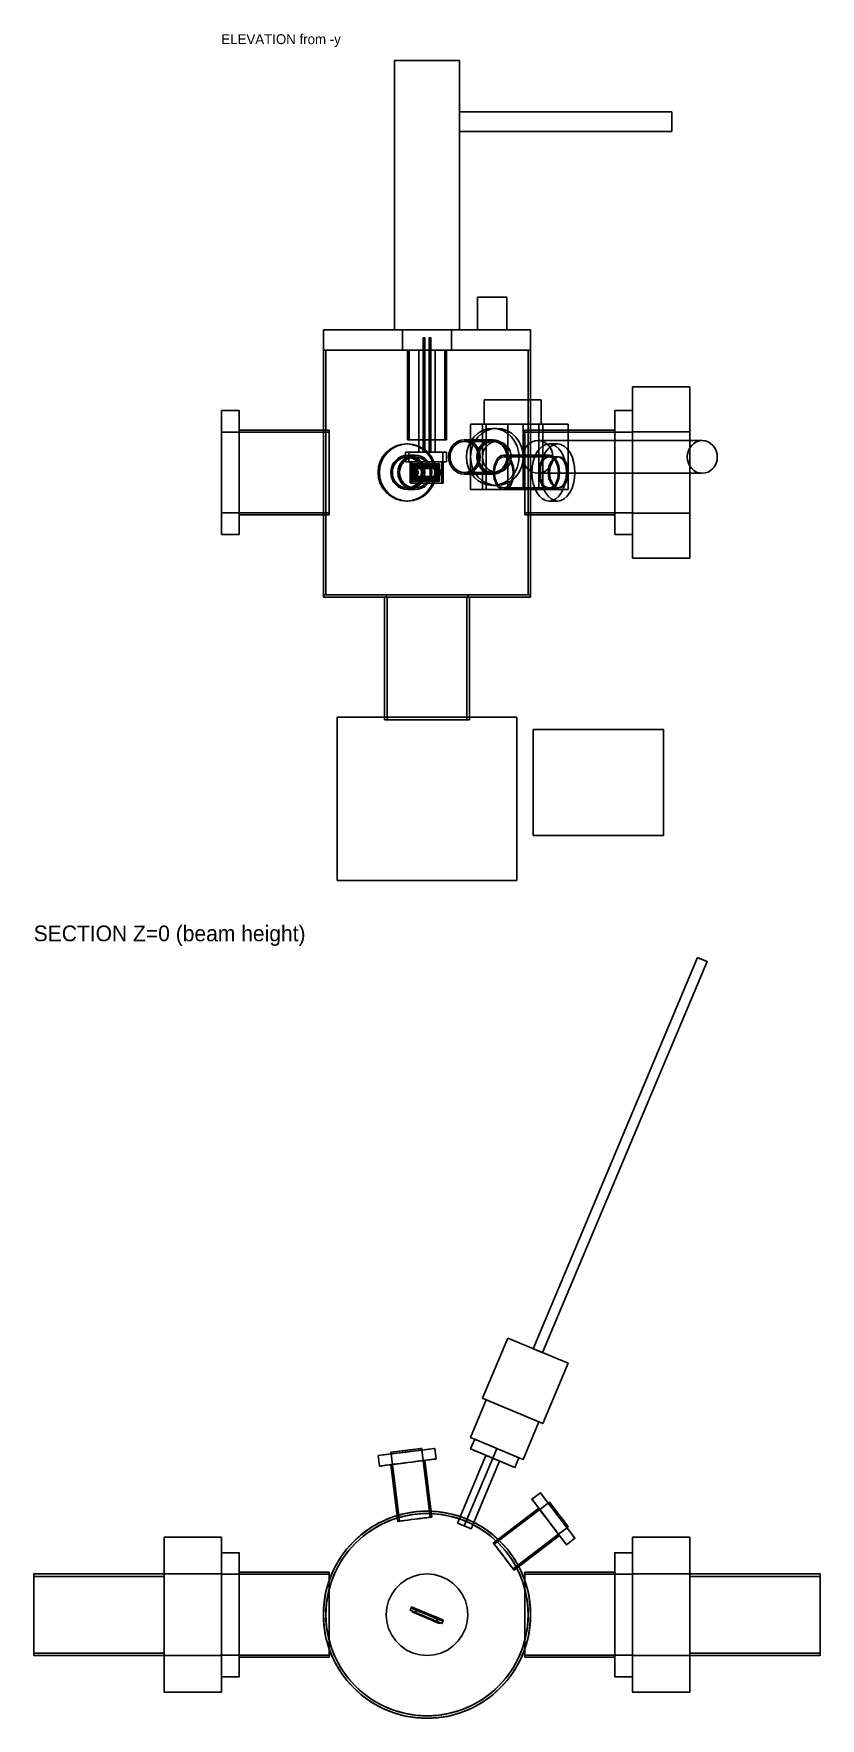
# Model space of a CAD drawing. Header units: metres. Extents: x -482 to 482, y -127 to 1938.
import ezdxf

# ---------------------------------------------------------------- set-up
doc = ezdxf.new("R2010")
doc.units = ezdxf.units.M
for name, color, linetype in [('HIDDEN', 8, 'Continuous'), ('SECTION', 1, 'Continuous'), ('TEXT', 3, 'Continuous'), ('VISIBLE', 7, 'Continuous')]:
    doc.layers.add(name, color=color, linetype=linetype)

msp = doc.modelspace()

# ---------------------------------------------------------------- texts
at = {"layer": 'TEXT'}
for s, height, p in [('ELEVATION from -y', 12.157, (-252, 1925)), ('SECTION Z=0 (beam height)', 19.28, (-482, 825.4))]:
    msp.add_text(s, height=height, dxfattribs=at).set_placement(p)

# ---------------------------------------------------------------- linework, layer by layer
at = {"layer": 'HIDDEN'}
for points in [[(40, 1905), (39, 1905), (36, 1905), (31.3, 1905), (24.9, 1905), (17.4, 1905), (8.9, 1905), (0, 1905), (-8.9, 1905), (-17.4, 1905), (-24.9, 1905), (-31.3, 1905), (-36, 1905), (-39, 1905), (-40, 1905)], [(40, 1818), (40, 1818.3), (40, 1819.2), (40, 1820.6), (40, 1822.5), (40, 1824.8), (40, 1827.3), (40, 1830), (40, 1832.7), (40, 1835.2), (40, 1837.5), (40, 1839.4), (40, 1840.8), (40, 1841.7), (40, 1842)], [(300, 1818), (300, 1818.3), (300, 1819.2), (300, 1820.6), (300, 1822.5), (300, 1824.8), (300, 1827.3), (300, 1830), (300, 1832.7), (300, 1835.2), (300, 1837.5), (300, 1839.4), (300, 1840.8), (300, 1841.7), (300, 1842)], [(98, 1615), (97.5, 1615), (96.2, 1615), (94.1, 1615), (91.2, 1615), (87.8, 1615), (84, 1615), (80, 1615), (76, 1615), (72.2, 1615), (68.8, 1615), (65.9, 1615), (63.8, 1615), (62.5, 1615), (62, 1615)], [(127, 1575), (123.8, 1575), (114.4, 1575), (99.3, 1575), (79.2, 1575), (55.1, 1575), (28.3, 1575), (0, 1575), (-28.3, 1575), (-55.1, 1575), (-79.2, 1575), (-99.3, 1575), (-114.4, 1575), (-123.8, 1575), (-127, 1575)], [(40, 1575), (39, 1575), (36, 1575), (31.3, 1575), (24.9, 1575), (17.4, 1575), (8.9, 1575), (0, 1575), (-8.9, 1575), (-17.4, 1575), (-24.9, 1575), (-31.3, 1575), (-36, 1575), (-39, 1575), (-40, 1575)], [(-40, 1575), (-39, 1575), (-36, 1575), (-31.3, 1575), (-24.9, 1575), (-17.4, 1575), (-8.9, 1575), (0, 1575), (8.9, 1575), (17.4, 1575), (24.9, 1575), (31.3, 1575), (36, 1575), (39, 1575), (40, 1575)], [(30, 1575), (29.2, 1575), (27, 1575), (23.5, 1575), (18.7, 1575), (13, 1575), (6.7, 1575), (0, 1575), (-6.7, 1575), (-13, 1575), (-18.7, 1575), (-23.5, 1575), (-27, 1575), (-29.2, 1575), (-30, 1575)], [(-30, 1575), (-29.2, 1575), (-27, 1575), (-23.5, 1575), (-18.7, 1575), (-13, 1575), (-6.7, 1575), (0, 1575), (6.7, 1575), (13, 1575), (18.7, 1575), (23.5, 1575), (27, 1575), (29.2, 1575), (30, 1575)], [(-30, 1550), (-30, 1575)], [(30, 1550), (30, 1575)], [(98, 1575), (97.5, 1575), (96.2, 1575), (94.1, 1575), (91.2, 1575), (87.8, 1575), (84, 1575), (80, 1575), (76, 1575), (72.2, 1575), (68.8, 1575), (65.9, 1575), (63.8, 1575), (62.5, 1575), (62, 1575)], [(62, 1575), (62.5, 1575), (63.8, 1575), (65.9, 1575), (68.8, 1575), (72.2, 1575), (76, 1575), (80, 1575), (84, 1575), (87.8, 1575), (91.2, 1575), (94.1, 1575), (96.2, 1575), (97.5, 1575), (98, 1575)], [(127, 1550), (123.8, 1550), (114.4, 1550), (99.3, 1550), (79.2, 1550), (55.1, 1550), (28.3, 1550), (0, 1550), (-28.3, 1550), (-55.1, 1550), (-79.2, 1550), (-99.3, 1550), (-114.4, 1550), (-123.8, 1550), (-127, 1550)], [(127, 1550), (123.8, 1550), (114.4, 1550), (99.3, 1550), (79.2, 1550), (55.1, 1550), (28.3, 1550), (0, 1550), (-28.3, 1550), (-55.1, 1550), (-79.2, 1550), (-99.3, 1550), (-114.4, 1550), (-123.8, 1550), (-127, 1550)], [(124, 1550), (120.9, 1550), (111.7, 1550), (96.9, 1550), (77.3, 1550), (53.8, 1550), (27.6, 1550), (0, 1550), (-27.6, 1550), (-53.8, 1550), (-77.3, 1550), (-96.9, 1550), (-111.7, 1550), (-120.9, 1550), (-124, 1550)], [(-124, 1550), (-120.9, 1550), (-111.7, 1550), (-96.9, 1550), (-77.3, 1550), (-53.8, 1550), (-27.6, 1550), (0, 1550), (27.6, 1550), (53.8, 1550), (77.3, 1550), (96.9, 1550), (111.7, 1550), (120.9, 1550), (124, 1550)], [(-124, 1250), (-124, 1550)], [(30, 1550), (29.2, 1550), (27, 1550), (23.5, 1550), (18.7, 1550), (13, 1550), (6.7, 1550), (0, 1550), (-6.7, 1550), (-13, 1550), (-18.7, 1550), (-23.5, 1550), (-27, 1550), (-29.2, 1550), (-30, 1550)], [(-30, 1550), (-29.2, 1550), (-27, 1550), (-23.5, 1550), (-18.7, 1550), (-13, 1550), (-6.7, 1550), (0, 1550), (6.7, 1550), (13, 1550), (18.7, 1550), (23.5, 1550), (27, 1550), (29.2, 1550), (30, 1550)], [(24, 1550), (23.4, 1550), (21.6, 1550), (18.8, 1550), (15, 1550), (10.4, 1550), (5.3, 1550), (0, 1550), (-5.3, 1550), (-10.4, 1550), (-15, 1550), (-18.8, 1550), (-21.6, 1550), (-23.4, 1550), (-24, 1550)], [(-24, 1550), (-23.4, 1550), (-21.6, 1550), (-18.8, 1550), (-15, 1550), (-10.4, 1550), (-5.3, 1550), (0, 1550), (5.3, 1550), (10.4, 1550), (15, 1550), (18.8, 1550), (21.6, 1550), (23.4, 1550), (24, 1550)], [(-24, 1440), (-24, 1550)], [(22, 1550), (21.4, 1550), (19.8, 1550), (17.2, 1550), (13.7, 1550), (9.5, 1550), (4.9, 1550), (0, 1550), (-4.9, 1550), (-9.5, 1550), (-13.7, 1550), (-17.2, 1550), (-19.8, 1550), (-21.4, 1550), (-22, 1550)], [(-22, 1550), (-21.4, 1550), (-19.8, 1550), (-17.2, 1550), (-13.7, 1550), (-9.5, 1550), (-4.9, 1550), (0, 1550), (4.9, 1550), (9.5, 1550), (13.7, 1550), (17.2, 1550), (19.8, 1550), (21.4, 1550), (22, 1550)], [(-22, 1440), (-22, 1550)], [(10, 1550), (9.7, 1550), (9, 1550), (7.8, 1550), (6.2, 1550), (4.3, 1550), (2.2, 1550), (0, 1550), (-2.2, 1550), (-4.3, 1550), (-6.2, 1550), (-7.8, 1550), (-9, 1550), (-9.7, 1550), (-10, 1550)], [(-10, 1550), (-9.7, 1550), (-9, 1550), (-7.8, 1550), (-6.2, 1550), (-4.3, 1550), (-2.2, 1550), (0, 1550), (2.2, 1550), (4.3, 1550), (6.2, 1550), (7.8, 1550), (9, 1550), (9.7, 1550), (10, 1550)], [(-10, 1425), (-10, 1550)], [(-2.6, 1565), (-2.6, 1565), (-2.7, 1565), (-2.8, 1565), (-3, 1565), (-3.2, 1565), (-3.4, 1565), (-3.7, 1565), (-3.9, 1565), (-4.2, 1565), (-4.4, 1565), (-4.5, 1565), (-4.7, 1565), (-4.8, 1565), (-4.8, 1565)], [(-4.8, 1565), (-4.8, 1565), (-4.7, 1565), (-4.5, 1565), (-4.4, 1565), (-4.2, 1565), (-3.9, 1565), (-3.7, 1565), (-3.4, 1565), (-3.2, 1565), (-3, 1565), (-2.8, 1565), (-2.7, 1565), (-2.6, 1565), (-2.6, 1565)], [(-4.8, 1425), (-4.8, 1565)], [(-2.6, 1425), (-2.6, 1565)], [(4.8, 1565), (4.8, 1565), (4.7, 1565), (4.5, 1565), (4.4, 1565), (4.2, 1565), (3.9, 1565), (3.7, 1565), (3.4, 1565), (3.2, 1565), (3, 1565), (2.8, 1565), (2.7, 1565), (2.6, 1565), (2.6, 1565)], [(2.6, 1565), (2.6, 1565), (2.7, 1565), (2.8, 1565), (3, 1565), (3.2, 1565), (3.4, 1565), (3.7, 1565), (3.9, 1565), (4.2, 1565), (4.4, 1565), (4.5, 1565), (4.7, 1565), (4.8, 1565), (4.8, 1565)], [(2.6, 1425), (2.6, 1565)], [(4.8, 1425), (4.8, 1565)], [(10, 1425), (10, 1550)], [(22, 1440), (22, 1550)], [(24, 1440), (24, 1550)], [(124, 1250), (124, 1550)], [(127, 1348), (127, 1550)], [(140, 1489), (139.1, 1489), (136.5, 1489), (132.3, 1489), (126.8, 1489), (120.2, 1489), (112.8, 1489), (105, 1489), (97.2, 1489), (89.8, 1489), (83.2, 1489), (77.6, 1489), (73.4, 1489), (70.9, 1489), (70, 1489)], [(70, 1489), (70.4, 1489), (71.8, 1489), (74, 1489), (77, 1489), (80.7, 1489), (85, 1489), (89.9, 1489), (95.2, 1489), (100.7, 1489), (106.3, 1489), (111.9, 1489), (117.3, 1489), (122.4, 1489), (127, 1489)], [(70, 1459), (70, 1489)], [(252, 1295), (252, 1505)], [(252, 1505), (322, 1505)], [(322, 1295), (322, 1505)], [(-252, 1476), (-252, 1474.1), (-252, 1468.5), (-252, 1459.4), (-252, 1447.4), (-252, 1433), (-252, 1416.9), (-252, 1400), (-252, 1383.1), (-252, 1367), (-252, 1352.6), (-252, 1340.6), (-252, 1331.5), (-252, 1325.9), (-252, 1324)], [(-230, 1476), (-230, 1474.1), (-230, 1468.5), (-230, 1459.4), (-230, 1447.4), (-230, 1433), (-230, 1416.9), (-230, 1400), (-230, 1383.1), (-230, 1367), (-230, 1352.6), (-230, 1340.6), (-230, 1331.5), (-230, 1325.9), (-230, 1324)], [(230, 1324), (230, 1325.9), (230, 1331.5), (230, 1340.6), (230, 1352.6), (230, 1367), (230, 1383.1), (230, 1400), (230, 1416.9), (230, 1433), (230, 1447.4), (230, 1459.4), (230, 1468.5), (230, 1474.1), (230, 1476)], [(252, 1476), (252, 1474.1), (252, 1468.5), (252, 1459.4), (252, 1447.4), (252, 1433), (252, 1416.9), (252, 1400), (252, 1383.1), (252, 1367), (252, 1352.6), (252, 1340.6), (252, 1331.5), (252, 1325.9), (252, 1324)], [(252, 1324), (252, 1325.9), (252, 1331.5), (252, 1340.6), (252, 1352.6), (252, 1367), (252, 1383.1), (252, 1400), (252, 1416.9), (252, 1433), (252, 1447.4), (252, 1459.4), (252, 1468.5), (252, 1474.1), (252, 1476)], [(-252, 1350.5), (-252, 1351.7), (-252, 1355.4), (-252, 1361.3), (-252, 1369.1), (-252, 1378.5), (-252, 1389), (-252, 1400), (-252, 1411), (-252, 1421.5), (-252, 1430.9), (-252, 1438.7), (-252, 1444.6), (-252, 1448.3), (-252, 1449.5)], [(-252, 1449.5), (-252, 1448.3), (-252, 1444.6), (-252, 1438.7), (-252, 1430.9), (-252, 1421.5), (-252, 1411), (-252, 1400), (-252, 1389), (-252, 1378.5), (-252, 1369.1), (-252, 1361.3), (-252, 1355.4), (-252, 1351.7), (-252, 1350.5)], [(-230, 1449.5), (-252, 1449.5)], [(-230, 1348), (-230, 1349.3), (-230, 1353.1), (-230, 1359.3), (-230, 1367.6), (-230, 1377.4), (-230, 1388.4), (-230, 1400), (-230, 1411.6), (-230, 1422.6), (-230, 1432.4), (-230, 1440.7), (-230, 1446.9), (-230, 1450.7), (-230, 1452)], [(-230, 1452), (-230, 1450.7), (-230, 1446.9), (-230, 1440.7), (-230, 1432.4), (-230, 1422.6), (-230, 1411.6), (-230, 1400), (-230, 1388.4), (-230, 1377.4), (-230, 1367.6), (-230, 1359.3), (-230, 1353.1), (-230, 1349.3), (-230, 1348)], [(-230, 1350.5), (-230, 1351.7), (-230, 1355.4), (-230, 1361.3), (-230, 1369.1), (-230, 1378.5), (-230, 1389), (-230, 1400), (-230, 1411), (-230, 1421.5), (-230, 1430.9), (-230, 1438.7), (-230, 1444.6), (-230, 1448.3), (-230, 1449.5)], [(-230, 1449.5), (-230, 1448.3), (-230, 1444.6), (-230, 1438.7), (-230, 1430.9), (-230, 1421.5), (-230, 1411), (-230, 1400), (-230, 1389), (-230, 1378.5), (-230, 1369.1), (-230, 1361.3), (-230, 1355.4), (-230, 1351.7), (-230, 1350.5)], [(-230, 1350.5), (-230, 1351.7), (-230, 1355.4), (-230, 1361.3), (-230, 1369.1), (-230, 1378.5), (-230, 1389), (-230, 1400), (-230, 1411), (-230, 1421.5), (-230, 1430.9), (-230, 1438.7), (-230, 1444.6), (-230, 1448.3), (-230, 1449.5)], [(-230, 1449.5), (-230, 1448.3), (-230, 1444.6), (-230, 1438.7), (-230, 1430.9), (-230, 1421.5), (-230, 1411), (-230, 1400), (-230, 1389), (-230, 1378.5), (-230, 1369.1), (-230, 1361.3), (-230, 1355.4), (-230, 1351.7), (-230, 1350.5)], [(-120, 1449.5), (-230, 1449.5)], [(-127, 1250), (-127, 1452)], [(-120, 1452), (-120, 1450.7), (-120, 1446.9), (-120, 1440.7), (-120, 1432.4), (-120, 1422.6), (-120, 1411.6), (-120, 1400), (-120, 1388.4), (-120, 1377.4), (-120, 1367.6), (-120, 1359.3), (-120, 1353.1), (-120, 1349.3), (-120, 1348)], [(-120, 1350.5), (-120, 1351.7), (-120, 1355.4), (-120, 1361.3), (-120, 1369.1), (-120, 1378.5), (-120, 1389), (-120, 1400), (-120, 1411), (-120, 1421.5), (-120, 1430.9), (-120, 1438.7), (-120, 1444.6), (-120, 1448.3), (-120, 1449.5)], [(-120, 1449.5), (-120, 1448.3), (-120, 1444.6), (-120, 1438.7), (-120, 1430.9), (-120, 1421.5), (-120, 1411), (-120, 1400), (-120, 1389), (-120, 1378.5), (-120, 1369.1), (-120, 1361.3), (-120, 1355.4), (-120, 1351.7), (-120, 1350.5)], [(80.6, 1384), (74.3, 1384.7), (68.2, 1386.7), (62.6, 1389.9), (57.8, 1394.3), (53.7, 1399.6), (50.8, 1405.6), (48.9, 1412.2), (48.3, 1419), (48.9, 1425.8), (50.8, 1432.4), (53.7, 1438.4), (57.8, 1443.7), (62.6, 1448.1), (68.2, 1451.3), (74.3, 1453.3), (80.6, 1454)], [(117.9, 1459), (53.3, 1459)], [(53.3, 1379), (53.3, 1459)], [(53.3, 1459), (72.7, 1459)], [(85.6, 1384), (79.3, 1384.7), (73.3, 1386.7), (67.7, 1389.9), (62.8, 1394.3), (58.8, 1399.6), (55.8, 1405.6), (54, 1412.2), (53.3, 1419), (54, 1425.8), (55.8, 1432.4), (58.8, 1438.4), (62.8, 1443.7), (67.7, 1448.1), (73.3, 1451.3), (79.3, 1453.3), (85.6, 1454)], [(141.9, 1459), (68.1, 1459)], [(68.1, 1379), (68.1, 1459)], [(68.1, 1459), (99.1, 1459)], [(140, 1459), (139.1, 1459), (136.5, 1459), (132.3, 1459), (126.8, 1459), (120.2, 1459), (112.8, 1459), (105, 1459), (97.2, 1459), (89.8, 1459), (83.2, 1459), (77.6, 1459), (73.4, 1459), (70.9, 1459), (70, 1459)], [(70, 1459), (70.9, 1459), (73.4, 1459), (77.6, 1459), (83.2, 1459), (89.8, 1459), (97.2, 1459), (105, 1459), (112.8, 1459), (120.2, 1459), (126.8, 1459), (132.3, 1459), (136.5, 1459), (139.1, 1459), (140, 1459)], [(137.2, 1459), (72.7, 1459)], [(72.7, 1379), (72.7, 1459)], [(80.6, 1454), (86.9, 1453.3), (92.9, 1451.3), (98.5, 1448.1), (103.4, 1443.7), (107.4, 1438.4), (110.4, 1432.4), (112.2, 1425.8), (112.8, 1419)], [(80.6, 1454), (85.6, 1454)], [(85.6, 1454), (91.9, 1453.3), (98, 1451.3), (103.5, 1448.1), (108.4, 1443.7), (112.4, 1438.4), (115.4, 1432.4), (117.3, 1425.8), (117.9, 1419)], [(172.8, 1459), (99.1, 1459)], [(99.1, 1379), (99.1, 1459)], [(117.9, 1379), (117.9, 1459)], [(117.9, 1459), (127, 1459)], [(120, 1452), (127, 1452)], [(120, 1348), (120, 1349.3), (120, 1353.1), (120, 1359.3), (120, 1367.6), (120, 1377.4), (120, 1388.4), (120, 1400), (120, 1411.6), (120, 1422.6), (120, 1432.4), (120, 1440.7), (120, 1446.9), (120, 1450.7), (120, 1452)], [(120, 1449.5), (120, 1448.3), (120, 1444.6), (120, 1438.7), (120, 1430.9), (120, 1421.5), (120, 1411), (120, 1400), (120, 1389), (120, 1378.5), (120, 1369.1), (120, 1361.3), (120, 1355.4), (120, 1351.7), (120, 1350.5)], [(120, 1350.5), (120, 1351.7), (120, 1355.4), (120, 1361.3), (120, 1369.1), (120, 1378.5), (120, 1389), (120, 1400), (120, 1411), (120, 1421.5), (120, 1430.9), (120, 1438.7), (120, 1444.6), (120, 1448.3), (120, 1449.5)], [(120, 1449.5), (230, 1449.5)], [(137.2, 1379), (137.2, 1452)], [(141.9, 1379), (141.9, 1452)], [(172.8, 1379), (172.8, 1452)], [(230, 1452), (230, 1450.7), (230, 1446.9), (230, 1440.7), (230, 1432.4), (230, 1422.6), (230, 1411.6), (230, 1400), (230, 1388.4), (230, 1377.4), (230, 1367.6), (230, 1359.3), (230, 1353.1), (230, 1349.3), (230, 1348)], [(230, 1348), (230, 1349.3), (230, 1353.1), (230, 1359.3), (230, 1367.6), (230, 1377.4), (230, 1388.4), (230, 1400), (230, 1411.6), (230, 1422.6), (230, 1432.4), (230, 1440.7), (230, 1446.9), (230, 1450.7), (230, 1452)], [(230, 1449.5), (230, 1448.3), (230, 1444.6), (230, 1438.7), (230, 1430.9), (230, 1421.5), (230, 1411), (230, 1400), (230, 1389), (230, 1378.5), (230, 1369.1), (230, 1361.3), (230, 1355.4), (230, 1351.7), (230, 1350.5)], [(230, 1350.5), (230, 1351.7), (230, 1355.4), (230, 1361.3), (230, 1369.1), (230, 1378.5), (230, 1389), (230, 1400), (230, 1411), (230, 1421.5), (230, 1430.9), (230, 1438.7), (230, 1444.6), (230, 1448.3), (230, 1449.5)], [(230, 1449.5), (230, 1448.3), (230, 1444.6), (230, 1438.7), (230, 1430.9), (230, 1421.5), (230, 1411), (230, 1400), (230, 1389), (230, 1378.5), (230, 1369.1), (230, 1361.3), (230, 1355.4), (230, 1351.7), (230, 1350.5)], [(230, 1350.5), (230, 1351.7), (230, 1355.4), (230, 1361.3), (230, 1369.1), (230, 1378.5), (230, 1389), (230, 1400), (230, 1411), (230, 1421.5), (230, 1430.9), (230, 1438.7), (230, 1444.6), (230, 1448.3), (230, 1449.5)], [(230, 1449.5), (252, 1449.5)], [(252, 1450), (252, 1448.7), (252, 1445), (252, 1439.1), (252, 1431.2), (252, 1421.7), (252, 1411.1), (252, 1400), (252, 1388.9), (252, 1378.3), (252, 1368.8), (252, 1360.9), (252, 1355), (252, 1351.3), (252, 1350)], [(252, 1350), (252, 1351.3), (252, 1355), (252, 1360.9), (252, 1368.8), (252, 1378.3), (252, 1388.9), (252, 1400), (252, 1411.1), (252, 1421.7), (252, 1431.2), (252, 1439.1), (252, 1445), (252, 1448.7), (252, 1450)], [(252, 1450), (322, 1450)], [(252, 1449.5), (252, 1448.3), (252, 1444.6), (252, 1438.7), (252, 1430.9), (252, 1421.5), (252, 1411), (252, 1400), (252, 1389), (252, 1378.5), (252, 1369.1), (252, 1361.3), (252, 1355.4), (252, 1351.7), (252, 1350.5)], [(252, 1350.5), (252, 1351.7), (252, 1355.4), (252, 1361.3), (252, 1369.1), (252, 1378.5), (252, 1389), (252, 1400), (252, 1411), (252, 1421.5), (252, 1430.9), (252, 1438.7), (252, 1444.6), (252, 1448.3), (252, 1449.5)], [(322, 1450), (322, 1448.7), (322, 1445), (322, 1439.1), (322, 1431.2), (322, 1421.7), (322, 1411.1), (322, 1400), (322, 1388.9), (322, 1378.3), (322, 1368.8), (322, 1360.9), (322, 1355), (322, 1351.3), (322, 1350)], [(322, 1350), (322, 1351.3), (322, 1355), (322, 1360.9), (322, 1368.8), (322, 1378.3), (322, 1388.9), (322, 1400), (322, 1411.1), (322, 1421.7), (322, 1431.2), (322, 1439.1), (322, 1445), (322, 1448.7), (322, 1450)], [(-25.2, 1365), (-32, 1365.7), (-38.5, 1367.7), (-44.5, 1370.9), (-49.8, 1375.3), (-54.1, 1380.6), (-57.3, 1386.6), (-59.3, 1393.2), (-59.9, 1400), (-59.3, 1406.8), (-57.3, 1413.4), (-54.1, 1419.4), (-49.8, 1424.7), (-44.5, 1429.1), (-38.5, 1432.3), (-32, 1434.3), (-25.2, 1435)], [(-23.6, 1365), (-30.4, 1365.7), (-36.9, 1367.7), (-42.9, 1370.9), (-48.1, 1375.3), (-52.5, 1380.6), (-55.7, 1386.6), (-57.6, 1393.2), (-58.3, 1400), (-57.6, 1406.8), (-55.7, 1413.4), (-52.5, 1419.4), (-48.1, 1424.7), (-42.9, 1429.1), (-36.9, 1432.3), (-30.4, 1434.3), (-23.6, 1435)], [(-26.5, 1413), (-26.5, 1425)], [(-26.5, 1425), (-22.3, 1425)], [(-26.5, 1425), (19.6, 1425)], [(-25.2, 1435), (-18.5, 1434.3), (-11.9, 1432.3), (-5.9, 1429.1), (-0.7, 1424.7), (3.6, 1419.4), (6.9, 1413.4), (8.8, 1406.8), (9.5, 1400)], [(-23.6, 1435), (-25.2, 1435)], [(24, 1440), (23.4, 1440), (21.6, 1440), (18.8, 1440), (15, 1440), (10.4, 1440), (5.3, 1440), (0, 1440), (-5.3, 1440), (-10.4, 1440), (-15, 1440), (-18.8, 1440), (-21.6, 1440), (-23.4, 1440), (-24, 1440)], [(-24, 1440), (-23.4, 1440), (-21.6, 1440), (-18.8, 1440), (-15, 1440), (-10.4, 1440), (-5.3, 1440), (0, 1440), (5.3, 1440), (10.4, 1440), (15, 1440), (18.8, 1440), (21.6, 1440), (23.4, 1440), (24, 1440)], [(-23.6, 1435), (-16.8, 1434.3), (-10.3, 1432.3), (-4.3, 1429.1), (1, 1424.7), (5.3, 1419.4), (8.5, 1413.4), (10.5, 1406.8), (11.1, 1400)], [(-22.3, 1413), (-22.3, 1425)], [(-22.3, 1425), (23.8, 1425)], [(22, 1440), (21.4, 1440), (19.8, 1440), (17.2, 1440), (13.7, 1440), (9.5, 1440), (4.9, 1440), (0, 1440), (-4.9, 1440), (-9.5, 1440), (-13.7, 1440), (-17.2, 1440), (-19.8, 1440), (-21.4, 1440), (-22, 1440)], [(-22, 1440), (-21.4, 1440), (-19.8, 1440), (-17.2, 1440), (-13.7, 1440), (-9.5, 1440), (-4.9, 1440), (0, 1440), (4.9, 1440), (9.5, 1440), (13.7, 1440), (17.2, 1440), (19.8, 1440), (21.4, 1440), (22, 1440)], [(10, 1425), (9.7, 1425), (9, 1425), (7.8, 1425), (6.2, 1425), (4.3, 1425), (2.2, 1425), (0, 1425), (-2.2, 1425), (-4.3, 1425), (-6.2, 1425), (-7.8, 1425), (-9, 1425), (-9.7, 1425), (-10, 1425)], [(-10, 1425), (-9.7, 1425), (-9, 1425), (-7.8, 1425), (-6.2, 1425), (-4.3, 1425), (-2.2, 1425), (0, 1425), (2.2, 1425), (4.3, 1425), (6.2, 1425), (7.8, 1425), (9, 1425), (9.7, 1425), (10, 1425)], [(-2.6, 1425), (-2.6, 1425), (-2.7, 1425), (-2.8, 1425), (-3, 1425), (-3.2, 1425), (-3.4, 1425), (-3.7, 1425), (-3.9, 1425), (-4.2, 1425), (-4.4, 1425), (-4.5, 1425), (-4.7, 1425), (-4.8, 1425), (-4.8, 1425)], [(-4.8, 1425), (-4.8, 1425), (-4.7, 1425), (-4.5, 1425), (-4.4, 1425), (-4.2, 1425), (-3.9, 1425), (-3.7, 1425), (-3.4, 1425), (-3.2, 1425), (-3, 1425), (-2.8, 1425), (-2.7, 1425), (-2.6, 1425), (-2.6, 1425)], [(4.8, 1425), (4.8, 1425), (4.7, 1425), (4.5, 1425), (4.4, 1425), (4.2, 1425), (3.9, 1425), (3.7, 1425), (3.4, 1425), (3.2, 1425), (3, 1425), (2.8, 1425), (2.7, 1425), (2.6, 1425), (2.6, 1425)], [(2.6, 1425), (2.6, 1425), (2.7, 1425), (2.8, 1425), (3, 1425), (3.2, 1425), (3.4, 1425), (3.7, 1425), (3.9, 1425), (4.2, 1425), (4.4, 1425), (4.5, 1425), (4.7, 1425), (4.8, 1425), (4.8, 1425)], [(19.6, 1413), (19.6, 1425)], [(19.6, 1425), (23.8, 1425)], [(23.8, 1413), (23.8, 1425)], [(45.7, 1398), (41.9, 1398.4), (38.3, 1399.6), (35, 1401.5), (32, 1404.2), (29.6, 1407.3), (27.8, 1411), (26.7, 1414.9), (26.3, 1419), (26.7, 1423.1), (27.8, 1427), (29.6, 1430.7), (32, 1433.8), (35, 1436.5), (38.3, 1438.4), (41.9, 1439.6), (45.7, 1440)], [(45.7, 1400), (42.3, 1400.4), (39, 1401.4), (36, 1403.2), (33.3, 1405.6), (31.1, 1408.4), (29.5, 1411.7), (28.5, 1415.3), (28.2, 1419), (28.5, 1422.7), (29.5, 1426.3), (31.1, 1429.6), (33.3, 1432.4), (36, 1434.8), (39, 1436.6), (42.3, 1437.6), (45.7, 1438)], [(45.7, 1440), (49.5, 1439.6), (53.1, 1438.4), (56.5, 1436.5), (59.4, 1433.8), (61.8, 1430.7), (63.6, 1427), (64.7, 1423.1), (65.1, 1419)], [(45.7, 1440), (80.6, 1440)], [(45.7, 1438), (49.1, 1437.6), (52.4, 1436.6), (55.4, 1434.8), (58.1, 1432.4), (60.3, 1429.6), (61.9, 1426.3), (62.9, 1422.7), (63.2, 1419)], [(45.7, 1438), (80.6, 1438)], [(80.6, 1398), (76.8, 1398.4), (73.2, 1399.6), (69.8, 1401.5), (66.9, 1404.2), (64.5, 1407.3), (62.7, 1411), (61.6, 1414.9), (61.2, 1419), (61.6, 1423.1), (62.7, 1427), (64.5, 1430.7), (66.9, 1433.8), (69.8, 1436.5), (73.2, 1438.4), (76.8, 1439.6), (80.6, 1440)], [(80.6, 1400), (77.2, 1400.4), (73.9, 1401.4), (70.8, 1403.2), (68.2, 1405.6), (66, 1408.4), (64.4, 1411.7), (63.4, 1415.3), (63.1, 1419), (63.4, 1422.7), (64.4, 1426.3), (66, 1429.6), (68.2, 1432.4), (70.8, 1434.8), (73.9, 1436.6), (77.2, 1437.6), (80.6, 1438)], [(80.6, 1400), (77.2, 1400.4), (73.9, 1401.4), (70.8, 1403.2), (68.2, 1405.6), (66, 1408.4), (64.4, 1411.7), (63.4, 1415.3), (63.1, 1419), (63.4, 1422.7), (64.4, 1426.3), (66, 1429.6), (68.2, 1432.4), (70.8, 1434.8), (73.9, 1436.6), (77.2, 1437.6), (80.6, 1438)], [(85.6, 1400), (82.2, 1400.4), (78.9, 1401.4), (75.9, 1403.2), (73.2, 1405.6), (71, 1408.4), (69.4, 1411.7), (68.4, 1415.3), (68.1, 1419), (68.4, 1422.7), (69.4, 1426.3), (71, 1429.6), (73.2, 1432.4), (75.9, 1434.8), (78.9, 1436.6), (82.2, 1437.6), (85.6, 1438)], [(80.6, 1440), (84.3, 1439.6), (88, 1438.4), (91.3, 1436.5), (94.3, 1433.8), (96.7, 1430.7), (98.5, 1427), (99.6, 1423.1), (99.9, 1419)], [(80.6, 1438), (84, 1437.6), (87.3, 1436.6), (90.3, 1434.8), (93, 1432.4), (95.1, 1429.6), (96.8, 1426.3), (97.8, 1422.7), (98.1, 1419)], [(80.6, 1438), (84, 1437.6), (87.3, 1436.6), (90.3, 1434.8), (93, 1432.4), (95.1, 1429.6), (96.8, 1426.3), (97.8, 1422.7), (98.1, 1419)], [(80.6, 1438), (85.6, 1438)], [(85.6, 1438), (89, 1437.6), (92.3, 1436.6), (95.3, 1434.8), (98, 1432.4), (100.2, 1429.6), (101.8, 1426.3), (102.8, 1422.7), (103.1, 1419)], [(136, 1399), (132.4, 1399.4), (128.9, 1400.5), (125.7, 1402.4), (122.9, 1404.9), (120.6, 1407.9), (118.9, 1411.3), (117.9, 1415.1), (117.5, 1419), (117.9, 1422.9), (118.9, 1426.7), (120.6, 1430.1), (122.9, 1433.1), (125.7, 1435.6), (128.9, 1437.5), (132.4, 1438.6), (136, 1439)], [(128.6, 1400), (129, 1406.8), (130.2, 1413.4), (132.1, 1419.4), (134.8, 1424.7), (138, 1429.1), (141.6, 1432.3), (145.6, 1434.3), (149.7, 1435)], [(136, 1439), (139.6, 1438.6), (143, 1437.5), (146.2, 1435.6), (149, 1433.1), (151.3, 1430.1), (153, 1426.7), (154, 1422.9), (154.4, 1419)], [(136, 1439), (322, 1439)], [(138.9, 1400), (139.3, 1406.8), (140.5, 1413.4), (142.5, 1419.4), (145.1, 1424.7), (148.3, 1429.1), (152, 1432.3), (156, 1434.3), (160.1, 1435)], [(149.7, 1435), (153.9, 1434.3), (157.8, 1432.3), (161.5, 1429.1), (164.7, 1424.7), (167.3, 1419.4), (169.3, 1413.4), (170.5, 1406.8), (170.9, 1400), (170.5, 1393.2), (169.3, 1386.6), (167.3, 1380.6), (164.7, 1375.3), (161.5, 1370.9), (157.8, 1367.7), (153.9, 1365.7), (149.7, 1365)], [(149.7, 1435), (160.1, 1435)], [(160.1, 1435), (164.2, 1434.3), (168.2, 1432.3), (171.8, 1429.1), (175, 1424.7), (177.7, 1419.4), (179.6, 1413.4), (180.8, 1406.8), (181.2, 1400), (180.8, 1393.2), (179.6, 1386.6), (177.7, 1380.6), (175, 1375.3), (171.8, 1370.9), (168.2, 1367.7), (164.2, 1365.7), (160.1, 1365)], [(337.4, 1399), (333.8, 1399.4), (330.3, 1400.5), (327.2, 1402.4), (324.4, 1404.9), (322.1, 1407.9), (320.4, 1411.3), (319.3, 1415.1), (319, 1419), (319.3, 1422.9), (320.4, 1426.7), (322.1, 1430.1), (324.4, 1433.1), (327.2, 1435.6), (330.3, 1437.5), (333.8, 1438.6), (337.4, 1439)], [(-23.6, 1379), (-27.7, 1379.4), (-31.6, 1380.6), (-35.2, 1382.5), (-38.3, 1385.2), (-40.9, 1388.3), (-42.8, 1392), (-44, 1395.9), (-44.4, 1400), (-44, 1404.1), (-42.8, 1408), (-40.9, 1411.7), (-38.3, 1414.8), (-35.2, 1417.5), (-31.6, 1419.4), (-27.7, 1420.6), (-23.6, 1421)], [(-25.5, 1381), (-29.2, 1381.4), (-32.7, 1382.4), (-35.9, 1384.2), (-38.8, 1386.6), (-41.1, 1389.4), (-42.9, 1392.7), (-44, 1396.3), (-44.3, 1400), (-44, 1403.7), (-42.9, 1407.3), (-41.1, 1410.6), (-38.8, 1413.4), (-35.9, 1415.8), (-32.7, 1417.6), (-29.2, 1418.6), (-25.5, 1419)], [(-25.2, 1381), (-28.9, 1381.4), (-32.4, 1382.4), (-35.7, 1384.2), (-38.6, 1386.6), (-40.9, 1389.4), (-42.6, 1392.7), (-43.7, 1396.3), (-44.1, 1400), (-43.7, 1403.7), (-42.6, 1407.3), (-40.9, 1410.6), (-38.6, 1413.4), (-35.7, 1415.8), (-32.4, 1417.6), (-28.9, 1418.6), (-25.2, 1419)], [(-25.2, 1381), (-28.9, 1381.4), (-32.4, 1382.4), (-35.7, 1384.2), (-38.6, 1386.6), (-40.9, 1389.4), (-42.6, 1392.7), (-43.7, 1396.3), (-44.1, 1400), (-43.7, 1403.7), (-42.6, 1407.3), (-40.9, 1410.6), (-38.6, 1413.4), (-35.7, 1415.8), (-32.4, 1417.6), (-28.9, 1418.6), (-25.2, 1419)], [(-23.6, 1381), (-27.3, 1381.4), (-30.8, 1382.4), (-34.1, 1384.2), (-36.9, 1386.6), (-39.3, 1389.4), (-41, 1392.7), (-42.1, 1396.3), (-42.4, 1400), (-42.1, 1403.7), (-41, 1407.3), (-39.3, 1410.6), (-36.9, 1413.4), (-34.1, 1415.8), (-30.8, 1417.6), (-27.3, 1418.6), (-23.6, 1419)], [(-23.6, 1381), (-27.3, 1381.4), (-30.8, 1382.4), (-34.1, 1384.2), (-36.9, 1386.6), (-39.3, 1389.4), (-41, 1392.7), (-42.1, 1396.3), (-42.4, 1400), (-42.1, 1403.7), (-41, 1407.3), (-39.3, 1410.6), (-36.9, 1413.4), (-34.1, 1415.8), (-30.8, 1417.6), (-27.3, 1418.6), (-23.6, 1419)], [(-14.8, 1379), (-18.9, 1379.4), (-22.8, 1380.6), (-26.4, 1382.5), (-29.5, 1385.2), (-32.1, 1388.3), (-34.1, 1392), (-35.2, 1395.9), (-35.6, 1400), (-35.2, 1404.1), (-34.1, 1408), (-32.1, 1411.7), (-29.5, 1414.8), (-26.4, 1417.5), (-22.8, 1419.4), (-18.9, 1420.6), (-14.8, 1421)], [(-14.8, 1381), (-18.5, 1381.4), (-22, 1382.4), (-25.3, 1384.2), (-28.1, 1386.6), (-30.5, 1389.4), (-32.2, 1392.7), (-33.3, 1396.3), (-33.7, 1400), (-33.3, 1403.7), (-32.2, 1407.3), (-30.5, 1410.6), (-28.1, 1413.4), (-25.3, 1415.8), (-22, 1417.6), (-18.5, 1418.6), (-14.8, 1419)], [(-26.5, 1413), (-22.3, 1413)], [(-26.5, 1413), (19.6, 1413)], [(-25.5, 1419), (-21.8, 1418.6), (-18.3, 1417.6), (-15, 1415.8), (-12.1, 1413.4), (-9.8, 1410.6), (-8.1, 1407.3), (-7, 1403.7), (-6.6, 1400)], [(-25.2, 1419), (-25.5, 1419)], [(-25.2, 1419), (-21.5, 1418.6), (-18, 1417.6), (-14.8, 1415.8), (-11.9, 1413.4), (-9.6, 1410.6), (-7.8, 1407.3), (-6.7, 1403.7), (-6.4, 1400)], [(-25.2, 1419), (-21.5, 1418.6), (-18, 1417.6), (-14.8, 1415.8), (-11.9, 1413.4), (-9.6, 1410.6), (-7.8, 1407.3), (-6.7, 1403.7), (-6.4, 1400)], [(-23.6, 1419), (-25.2, 1419)], [(-23.6, 1421), (-19.5, 1420.6), (-15.6, 1419.4), (-12, 1417.5), (-8.9, 1414.8), (-6.3, 1411.7), (-4.3, 1408), (-3.2, 1404.1), (-2.8, 1400)], [(-14.8, 1421), (-23.6, 1421)], [(-23.6, 1419), (-19.9, 1418.6), (-16.4, 1417.6), (-13.1, 1415.8), (-10.3, 1413.4), (-7.9, 1410.6), (-6.2, 1407.3), (-5.1, 1403.7), (-4.7, 1400)], [(-23.6, 1419), (-19.9, 1418.6), (-16.4, 1417.6), (-13.1, 1415.8), (-10.3, 1413.4), (-7.9, 1410.6), (-6.2, 1407.3), (-5.1, 1403.7), (-4.7, 1400)], [(-14.8, 1419), (-23.6, 1419)], [(-22.3, 1413), (23.8, 1413)], [(-20.5, 1387), (-20.5, 1413)], [(-20.5, 1413), (-19.4, 1413)], [(-20.5, 1413), (18.2, 1413)], [(-19.5, 1408), (-19.5, 1410)], [(-19.5, 1410), (-18.7, 1410)], [(-19.5, 1410), (-16.7, 1410)], [(-19.5, 1408), (-18.7, 1408)], [(-19.5, 1408), (-16.7, 1408)], [(-19.4, 1387), (-19.4, 1413)], [(-19.4, 1413), (19.4, 1413)], [(-19.2, 1387), (-19.2, 1413)], [(-19.2, 1413), (-18.8, 1413)], [(-19.2, 1413), (19.6, 1413)], [(-18.8, 1387), (-18.8, 1413)], [(-18.8, 1413), (19.9, 1413)], [(-18.7, 1408), (-18.7, 1410)], [(-18.7, 1410), (-15.9, 1410)], [(-18.7, 1408), (-15.9, 1408)], [(-18.1, 1389.5), (-18.1, 1410.5)], [(-18.1, 1410.5), (-17.8, 1410.5)], [(-18.1, 1410.5), (15, 1410.5)], [(-17.8, 1389.5), (-17.8, 1410.5)], [(-17.8, 1410.5), (15.4, 1410.5)], [(-16.7, 1408), (-16.7, 1410)], [(-16.7, 1410), (-15.9, 1410)], [(-16.7, 1408), (-15.9, 1408)], [(-16.3, 1408.5), (13.2, 1408.5)], [(-16.3, 1408.5), (-16.3, 1391.5)], [(-16.3, 1408.5), (-15.9, 1408.5)], [(-15.9, 1408), (-15.9, 1410)], [(-15.9, 1408.5), (13.6, 1408.5)], [(-15.9, 1408.5), (-15.9, 1391.5)], [(-14.8, 1421), (-10.7, 1420.6), (-6.8, 1419.4), (-3.2, 1417.5), (-0.1, 1414.8), (2.5, 1411.7), (4.4, 1408), (5.6, 1404.1), (6, 1400)], [(-14.8, 1419), (-11.1, 1418.6), (-7.6, 1417.6), (-4.3, 1415.8), (-1.5, 1413.4), (0.9, 1410.6), (2.6, 1407.3), (3.7, 1403.7), (4, 1400)], [(-14.1, 1406.5), (11.7, 1406.5)], [(-14.1, 1406.5), (-14.1, 1393.5)], [(-14.1, 1406.5), (-12.9, 1406.5)], [(-13.8, 1392), (-13.8, 1408)], [(-13.8, 1408), (-13.6, 1408)], [(-13.8, 1408), (13.8, 1408)], [(-13.6, 1392), (-13.6, 1408)], [(-13.6, 1408), (14, 1408)], [(-12.9, 1406.5), (12.9, 1406.5)], [(-12.9, 1406.5), (-12.9, 1393.5)], [(-12.7, 1406.5), (13.1, 1406.5)], [(-12.7, 1406.5), (-12.7, 1393.5)], [(-12.7, 1406.5), (-12.3, 1406.5)], [(-12.3, 1406.5), (13.5, 1406.5)], [(-12.3, 1406.5), (-12.3, 1393.5)], [(-11.8, 1395), (-11.8, 1405)], [(-11.8, 1405), (-11.8, 1405)], [(-11.8, 1395), (-11.8, 1405)], [(-11.8, 1405), (12.2, 1405)], [(-11.8, 1405), (12.2, 1405)], [(-1.7, 1405.4), (-1.7, 1406.4)], [(-1.7, 1406.4), (-1.6, 1406.4)], [(-1.7, 1406.4), (2, 1406.4)], [(-1.7, 1405.4), (-1.6, 1405.4)], [(-1.7, 1405.4), (2, 1405.4)], [(-1.6, 1405.4), (-1.6, 1406.4)], [(-1.6, 1406.4), (2.1, 1406.4)], [(-1.6, 1405.4), (2.1, 1405.4)], [(2, 1405.4), (2, 1406.4)], [(2, 1406.4), (2.1, 1406.4)], [(2, 1405.4), (2.1, 1405.4)], [(2.1, 1405.4), (2.1, 1406.4)], [(11.7, 1406.5), (11.7, 1393.5)], [(11.7, 1406.5), (12.9, 1406.5)], [(12.2, 1395), (12.2, 1405)], [(12.2, 1405), (12.2, 1405)], [(12.2, 1395), (12.2, 1405)], [(12.9, 1406.5), (12.9, 1393.5)], [(13.1, 1406.5), (13.1, 1393.5)], [(13.1, 1406.5), (13.5, 1406.5)], [(13.2, 1408.5), (13.2, 1391.5)], [(13.2, 1408.5), (13.6, 1408.5)], [(13.5, 1406.5), (13.5, 1393.5)], [(13.6, 1408.5), (13.6, 1391.5)], [(13.8, 1392), (13.8, 1408)], [(13.8, 1408), (14, 1408)], [(14, 1392), (14, 1408)], [(15, 1389.5), (15, 1410.5)], [(15, 1410.5), (15.4, 1410.5)], [(15.4, 1389.5), (15.4, 1410.5)], [(18.2, 1387), (18.2, 1413)], [(18.2, 1413), (19.4, 1413)], [(19.4, 1387), (19.4, 1413)], [(19.6, 1387), (19.6, 1413)], [(19.6, 1413), (19.9, 1413)], [(19.6, 1413), (23.8, 1413)], [(19.9, 1387), (19.9, 1413)], [(65.1, 1419), (64.7, 1414.9), (63.6, 1411), (61.8, 1407.3), (59.4, 1404.2), (56.5, 1401.5), (53.1, 1399.6), (49.5, 1398.4), (45.7, 1398)], [(63.2, 1419), (62.9, 1415.3), (61.9, 1411.7), (60.3, 1408.4), (58.1, 1405.6), (55.4, 1403.2), (52.4, 1401.4), (49.1, 1400.4), (45.7, 1400)], [(99.9, 1419), (99.6, 1414.9), (98.5, 1411), (96.7, 1407.3), (94.3, 1404.2), (91.3, 1401.5), (88, 1399.6), (84.3, 1398.4), (80.6, 1398)], [(98.1, 1419), (97.8, 1415.3), (96.8, 1411.7), (95.1, 1408.4), (93, 1405.6), (90.3, 1403.2), (87.3, 1401.4), (84, 1400.4), (80.6, 1400)], [(112.8, 1419), (112.2, 1412.2), (110.4, 1405.6), (107.4, 1399.6), (103.4, 1394.3), (98.5, 1389.9), (92.9, 1386.7), (86.9, 1384.7), (80.6, 1384)], [(98.1, 1419), (97.8, 1415.3), (96.8, 1411.7), (95.1, 1408.4), (93, 1405.6), (90.3, 1403.2), (87.3, 1401.4), (84, 1400.4), (80.6, 1400)], [(81.3, 1400), (82.2, 1408), (85, 1414.8), (86.9, 1417.5), (89.1, 1419.4), (91.5, 1420.6), (94, 1421)], [(82.5, 1400), (83.4, 1407.3), (85.9, 1413.4), (89.6, 1417.6), (91.7, 1418.6), (94, 1419)], [(117.9, 1419), (117.3, 1412.2), (115.4, 1405.6), (112.4, 1399.6), (108.4, 1394.3), (103.5, 1389.9), (98, 1386.7), (91.9, 1384.7), (85.6, 1384)], [(103.1, 1419), (102.8, 1415.3), (101.8, 1411.7), (100.2, 1408.4), (98, 1405.6), (95.3, 1403.2), (92.3, 1401.4), (89, 1400.4), (85.6, 1400)], [(94, 1421), (96.5, 1420.6), (98.8, 1419.4), (101, 1417.5), (103, 1414.8), (105.7, 1408), (106.7, 1400), (105.7, 1392), (103, 1385.2), (101, 1382.5), (98.8, 1380.6), (96.5, 1379.4), (94, 1379)], [(94, 1421), (149.7, 1421)], [(94, 1419), (96.2, 1418.6), (98.4, 1417.6), (102.1, 1413.4), (104.6, 1407.3), (105.5, 1400), (104.6, 1392.7), (102.1, 1386.6), (98.4, 1382.4), (96.2, 1381.4), (94, 1381)], [(94, 1419), (149.7, 1419)], [(154.4, 1419), (154, 1415.1), (153, 1411.3), (151.3, 1407.9), (149, 1404.9), (146.2, 1402.4), (143, 1400.5), (139.6, 1399.4), (136, 1399)], [(137, 1400), (138, 1408), (140.7, 1414.8), (142.7, 1417.5), (144.9, 1419.4), (147.3, 1420.6), (149.7, 1421)], [(138.2, 1400), (139.1, 1407.3), (141.6, 1413.4), (145.3, 1417.6), (147.5, 1418.6), (149.7, 1419)], [(138.2, 1400), (139.1, 1407.3), (141.6, 1413.4), (145.3, 1417.6), (147.5, 1418.6), (149.7, 1419)], [(148.6, 1400), (149.5, 1407.3), (152, 1413.4), (155.7, 1417.6), (157.8, 1418.6), (160.1, 1419)], [(148.6, 1400), (149.5, 1407.3), (152, 1413.4), (155.7, 1417.6), (157.8, 1418.6), (160.1, 1419)], [(149.7, 1421), (152.2, 1420.6), (154.6, 1419.4), (156.8, 1417.5), (158.7, 1414.8), (161.5, 1408), (162.4, 1400), (161.5, 1392), (158.7, 1385.2), (156.8, 1382.5), (154.6, 1380.6), (152.2, 1379.4), (149.7, 1379)], [(149.7, 1419), (152, 1418.6), (154.1, 1417.6), (157.9, 1413.4), (160.3, 1407.3), (161.2, 1400), (160.3, 1392.7), (157.9, 1386.6), (154.1, 1382.4), (152, 1381.4), (149.7, 1381)], [(149.7, 1419), (152, 1418.6), (154.1, 1417.6), (157.9, 1413.4), (160.3, 1407.3), (161.2, 1400), (160.3, 1392.7), (157.9, 1386.6), (154.1, 1382.4), (152, 1381.4), (149.7, 1381)], [(149.7, 1419), (160.1, 1419)], [(150.2, 1400), (151.1, 1407.3), (153.6, 1413.4), (157.3, 1417.6), (159.4, 1418.6), (161.7, 1419)], [(160.1, 1419), (162.3, 1418.6), (164.5, 1417.6), (168.2, 1413.4), (170.7, 1407.3), (171.6, 1400), (170.7, 1392.7), (168.2, 1386.6), (164.5, 1382.4), (162.3, 1381.4), (160.1, 1381)], [(160.1, 1419), (162.3, 1418.6), (164.5, 1417.6), (168.2, 1413.4), (170.7, 1407.3), (171.6, 1400), (170.7, 1392.7), (168.2, 1386.6), (164.5, 1382.4), (162.3, 1381.4), (160.1, 1381)], [(160.1, 1419), (161.7, 1419)], [(161.7, 1419), (163.9, 1418.6), (166.1, 1417.6), (169.8, 1413.4), (172.3, 1407.3), (173.2, 1400), (172.3, 1392.7), (169.8, 1386.6), (166.1, 1382.4), (163.9, 1381.4), (161.7, 1381)], [(-6.6, 1400), (-7, 1396.3), (-8.1, 1392.7), (-9.8, 1389.4), (-12.1, 1386.6), (-15, 1384.2), (-18.3, 1382.4), (-21.8, 1381.4), (-25.5, 1381)], [(9.5, 1400), (8.8, 1393.2), (6.9, 1386.6), (3.6, 1380.6), (-0.7, 1375.3), (-5.9, 1370.9), (-11.9, 1367.7), (-18.5, 1365.7), (-25.2, 1365)], [(-6.4, 1400), (-6.7, 1396.3), (-7.8, 1392.7), (-9.6, 1389.4), (-11.9, 1386.6), (-14.8, 1384.2), (-18, 1382.4), (-21.5, 1381.4), (-25.2, 1381)], [(-6.4, 1400), (-6.7, 1396.3), (-7.8, 1392.7), (-9.6, 1389.4), (-11.9, 1386.6), (-14.8, 1384.2), (-18, 1382.4), (-21.5, 1381.4), (-25.2, 1381)], [(-2.8, 1400), (-3.2, 1395.9), (-4.3, 1392), (-6.3, 1388.3), (-8.9, 1385.2), (-12, 1382.5), (-15.6, 1380.6), (-19.5, 1379.4), (-23.6, 1379)], [(-4.7, 1400), (-5.1, 1396.3), (-6.2, 1392.7), (-7.9, 1389.4), (-10.3, 1386.6), (-13.1, 1384.2), (-16.4, 1382.4), (-19.9, 1381.4), (-23.6, 1381)], [(11.1, 1400), (10.5, 1393.2), (8.5, 1386.6), (5.3, 1380.6), (1, 1375.3), (-4.3, 1370.9), (-10.3, 1367.7), (-16.8, 1365.7), (-23.6, 1365)], [(-4.7, 1400), (-5.1, 1396.3), (-6.2, 1392.7), (-7.9, 1389.4), (-10.3, 1386.6), (-13.1, 1384.2), (-16.4, 1382.4), (-19.9, 1381.4), (-23.6, 1381)], [(-20.5, 1387), (-19.4, 1387)], [(-20.5, 1387), (18.2, 1387)], [(-19.4, 1387), (19.4, 1387)], [(-19.2, 1387), (-18.8, 1387)], [(-19.2, 1387), (19.6, 1387)], [(-18.8, 1387), (19.9, 1387)], [(-18.1, 1389.5), (-17.8, 1389.5)], [(-18.1, 1389.5), (15, 1389.5)], [(-17.8, 1389.5), (15.4, 1389.5)], [(-16.3, 1391.5), (13.2, 1391.5)], [(-16.3, 1391.5), (-15.9, 1391.5)], [(-15.9, 1391.5), (13.6, 1391.5)], [(6, 1400), (5.6, 1395.9), (4.4, 1392), (2.5, 1388.3), (-0.1, 1385.2), (-3.2, 1382.5), (-6.8, 1380.6), (-10.7, 1379.4), (-14.8, 1379)], [(4, 1400), (3.7, 1396.3), (2.6, 1392.7), (0.9, 1389.4), (-1.5, 1386.6), (-4.3, 1384.2), (-7.6, 1382.4), (-11.1, 1381.4), (-14.8, 1381)], [(-14.1, 1393.5), (11.7, 1393.5)], [(-14.1, 1393.5), (-12.9, 1393.5)], [(-13.8, 1392), (-13.6, 1392)], [(-13.8, 1392), (13.8, 1392)], [(-13.6, 1398.5), (-13.6, 1401.5)], [(-13.6, 1401.5), (-13.6, 1401.5)], [(-13.6, 1398.5), (-13.6, 1401.5)], [(-13.6, 1401.5), (-10.9, 1401.5)], [(-13.6, 1401.5), (-10.9, 1401.5)], [(-13.6, 1398.5), (-13.6, 1398.5)], [(-13.6, 1398.5), (-10.9, 1398.5)], [(-13.6, 1398.5), (-10.9, 1398.5)], [(-13.6, 1392), (14, 1392)], [(-12.9, 1393.5), (12.9, 1393.5)], [(-12.7, 1393.5), (13.1, 1393.5)], [(-12.7, 1393.5), (-12.3, 1393.5)], [(-12.3, 1393.5), (13.5, 1393.5)], [(-11.8, 1395), (-11.8, 1395)], [(-11.8, 1395), (12.2, 1395)], [(-11.8, 1395), (12.2, 1395)], [(-10.9, 1398.5), (-10.9, 1401.5)], [(-10.9, 1401.5), (-10.9, 1401.5)], [(-10.9, 1398.5), (-10.9, 1401.5)], [(-10.9, 1398.5), (-10.9, 1398.5)], [(11.3, 1398.5), (11.3, 1401.5)], [(11.3, 1401.5), (11.3, 1401.5)], [(11.3, 1398.5), (11.3, 1401.5)], [(11.3, 1401.5), (14, 1401.5)], [(11.3, 1401.5), (14, 1401.5)], [(11.3, 1398.5), (11.3, 1398.5)], [(11.3, 1398.5), (14, 1398.5)], [(11.3, 1398.5), (14, 1398.5)], [(11.7, 1393.5), (12.9, 1393.5)], [(12.2, 1395), (12.2, 1395)], [(13.1, 1393.5), (13.5, 1393.5)], [(13.2, 1391.5), (13.6, 1391.5)], [(13.8, 1392), (14, 1392)], [(14, 1398.5), (14, 1401.5)], [(14, 1401.5), (14, 1401.5)], [(14, 1398.5), (14, 1401.5)], [(14, 1398.5), (14, 1398.5)], [(14.5, 1397), (14.5, 1403)], [(14.5, 1403), (14.5, 1403)], [(14.5, 1397), (14.5, 1403)], [(14.5, 1403), (17.2, 1403)], [(14.5, 1403), (17.3, 1403)], [(14.5, 1397), (14.5, 1397)], [(14.5, 1397), (17.2, 1397)], [(14.5, 1397), (17.3, 1397)], [(15, 1389.5), (15.4, 1389.5)], [(17.2, 1397), (17.2, 1403)], [(17.2, 1403), (17.3, 1403)], [(17.2, 1397), (17.3, 1397)], [(17.3, 1397), (17.3, 1403)], [(18.2, 1387), (19.4, 1387)], [(19.6, 1387), (19.9, 1387)], [(45.7, 1400), (80.6, 1400)], [(45.7, 1398), (80.6, 1398)], [(80.6, 1400), (85.6, 1400)], [(80.6, 1384), (85.6, 1384)], [(94, 1379), (91.5, 1379.4), (89.1, 1380.6), (86.9, 1382.5), (85, 1385.2), (82.2, 1392), (81.3, 1400)], [(94, 1381), (91.7, 1381.4), (89.6, 1382.4), (85.9, 1386.6), (83.4, 1392.7), (82.5, 1400)], [(149.7, 1365), (145.6, 1365.7), (141.6, 1367.7), (138, 1370.9), (134.8, 1375.3), (132.1, 1380.6), (130.2, 1386.6), (129, 1393.2), (128.6, 1400)], [(136, 1399), (322, 1399)], [(149.7, 1379), (147.3, 1379.4), (144.9, 1380.6), (142.7, 1382.5), (140.7, 1385.2), (138, 1392), (137, 1400)], [(149.7, 1381), (147.5, 1381.4), (145.3, 1382.4), (141.6, 1386.6), (139.1, 1392.7), (138.2, 1400)], [(149.7, 1381), (147.5, 1381.4), (145.3, 1382.4), (141.6, 1386.6), (139.1, 1392.7), (138.2, 1400)], [(160.1, 1365), (156, 1365.7), (152, 1367.7), (148.3, 1370.9), (145.1, 1375.3), (142.5, 1380.6), (140.5, 1386.6), (139.3, 1393.2), (138.9, 1400)], [(160.1, 1381), (157.8, 1381.4), (155.7, 1382.4), (152, 1386.6), (149.5, 1392.7), (148.6, 1400)], [(160.1, 1381), (157.8, 1381.4), (155.7, 1382.4), (152, 1386.6), (149.5, 1392.7), (148.6, 1400)], [(161.7, 1381), (159.4, 1381.4), (157.3, 1382.4), (153.6, 1386.6), (151.1, 1392.7), (150.2, 1400)], [(-25.2, 1381), (-25.5, 1381)], [(-23.6, 1381), (-25.2, 1381)], [(-23.6, 1365), (-25.2, 1365)], [(-14.8, 1381), (-23.6, 1381)], [(-14.8, 1379), (-23.6, 1379)], [(117.9, 1379), (53.3, 1379)], [(53.3, 1379), (72.7, 1379)], [(141.9, 1379), (68.1, 1379)], [(68.1, 1379), (99.1, 1379)], [(137.2, 1379), (72.7, 1379)], [(94, 1381), (149.7, 1381)], [(94, 1379), (149.7, 1379)], [(172.8, 1379), (99.1, 1379)], [(117.9, 1379), (137.2, 1379)], [(141.9, 1379), (172.8, 1379)], [(149.7, 1381), (160.1, 1381)], [(149.7, 1365), (160.1, 1365)], [(160.1, 1381), (161.7, 1381)], [(-230, 1350.5), (-252, 1350.5)], [(-120, 1350.5), (-230, 1350.5)], [(120, 1350.5), (230, 1350.5)], [(120, 1348), (127, 1348)], [(230, 1350.5), (252, 1350.5)], [(252, 1350), (322, 1350)], [(252, 1295), (322, 1295)], [(127, 1250), (123.8, 1250), (114.4, 1250), (99.3, 1250), (79.2, 1250), (55.1, 1250), (28.3, 1250), (0, 1250), (-28.3, 1250), (-55.1, 1250), (-79.2, 1250), (-99.3, 1250), (-114.4, 1250), (-123.8, 1250), (-127, 1250)], [(127, 1250), (123.8, 1250), (114.4, 1250), (99.3, 1250), (79.2, 1250), (55.1, 1250), (28.3, 1250), (0, 1250), (-28.3, 1250), (-55.1, 1250), (-79.2, 1250), (-99.3, 1250), (-114.4, 1250), (-123.8, 1250), (-127, 1250)], [(127, 1247), (123.8, 1247), (114.4, 1247), (99.3, 1247), (79.2, 1247), (55.1, 1247), (28.3, 1247), (0, 1247), (-28.3, 1247), (-55.1, 1247), (-79.2, 1247), (-99.3, 1247), (-114.4, 1247), (-123.8, 1247), (-127, 1247)], [(124, 1250), (120.9, 1250), (111.7, 1250), (96.9, 1250), (77.3, 1250), (53.8, 1250), (27.6, 1250), (0, 1250), (-27.6, 1250), (-53.8, 1250), (-77.3, 1250), (-96.9, 1250), (-111.7, 1250), (-120.9, 1250), (-124, 1250)], [(-124, 1250), (-120.9, 1250), (-111.7, 1250), (-96.9, 1250), (-77.3, 1250), (-53.8, 1250), (-27.6, 1250), (0, 1250), (27.6, 1250), (53.8, 1250), (77.3, 1250), (96.9, 1250), (111.7, 1250), (120.9, 1250), (124, 1250)], [(-52, 1247), (-50.7, 1247), (-46.9, 1247), (-40.7, 1247), (-32.4, 1247), (-22.6, 1247), (-11.6, 1247), (0, 1247), (11.6, 1247), (22.6, 1247), (32.4, 1247), (40.7, 1247), (46.9, 1247), (50.7, 1247), (52, 1247)], [(52, 1247), (50.7, 1247), (46.9, 1247), (40.7, 1247), (32.4, 1247), (22.6, 1247), (11.6, 1247), (0, 1247), (-11.6, 1247), (-22.6, 1247), (-32.4, 1247), (-40.7, 1247), (-46.9, 1247), (-50.7, 1247), (-52, 1247)], [(50, 1250), (48.7, 1250), (45, 1250), (39.1, 1250), (31.2, 1250), (21.7, 1250), (11.1, 1250), (0, 1250), (-11.1, 1250), (-21.7, 1250), (-31.2, 1250), (-39.1, 1250), (-45, 1250), (-48.7, 1250), (-50, 1250)], [(-50, 1250), (-48.7, 1250), (-45, 1250), (-39.1, 1250), (-31.2, 1250), (-21.7, 1250), (-11.1, 1250), (0, 1250), (11.1, 1250), (21.7, 1250), (31.2, 1250), (39.1, 1250), (45, 1250), (48.7, 1250), (50, 1250)], [(-50, 1247), (-50, 1250)], [(50, 1247), (48.7, 1247), (45, 1247), (39.1, 1247), (31.2, 1247), (21.7, 1247), (11.1, 1247), (0, 1247), (-11.1, 1247), (-21.7, 1247), (-31.2, 1247), (-39.1, 1247), (-45, 1247), (-48.7, 1247), (-50, 1247)], [(-50, 1247), (-48.7, 1247), (-45, 1247), (-39.1, 1247), (-31.2, 1247), (-21.7, 1247), (-11.1, 1247), (0, 1247), (11.1, 1247), (21.7, 1247), (31.2, 1247), (39.1, 1247), (45, 1247), (48.7, 1247), (50, 1247)], [(-49, 1247), (-47.8, 1247), (-44.1, 1247), (-38.3, 1247), (-30.6, 1247), (-21.3, 1247), (-10.9, 1247), (0, 1247), (10.9, 1247), (21.3, 1247), (30.6, 1247), (38.3, 1247), (44.1, 1247), (47.8, 1247), (49, 1247)], [(49, 1247), (47.8, 1247), (44.1, 1247), (38.3, 1247), (30.6, 1247), (21.3, 1247), (10.9, 1247), (0, 1247), (-10.9, 1247), (-21.3, 1247), (-30.6, 1247), (-38.3, 1247), (-44.1, 1247), (-47.8, 1247), (-49, 1247)], [(-49, 1247), (-49, 1097)], [(49, 1247), (49, 1097)], [(50, 1247), (50, 1250)], [(-110, 900), (-110, 1100)], [(-110, 1100), (110, 1100)], [(-52, 1100), (-52, 1097)], [(-52, 1097), (-50.7, 1097), (-46.9, 1097), (-40.7, 1097), (-32.4, 1097), (-22.6, 1097), (-11.6, 1097), (0, 1097), (11.6, 1097), (22.6, 1097), (32.4, 1097), (40.7, 1097), (46.9, 1097), (50.7, 1097), (52, 1097)], [(52, 1097), (50.7, 1097), (46.9, 1097), (40.7, 1097), (32.4, 1097), (22.6, 1097), (11.6, 1097), (0, 1097), (-11.6, 1097), (-22.6, 1097), (-32.4, 1097), (-40.7, 1097), (-46.9, 1097), (-50.7, 1097), (-52, 1097)], [(-49, 1097), (-47.8, 1097), (-44.1, 1097), (-38.3, 1097), (-30.6, 1097), (-21.3, 1097), (-10.9, 1097), (0, 1097), (10.9, 1097), (21.3, 1097), (30.6, 1097), (38.3, 1097), (44.1, 1097), (47.8, 1097), (49, 1097)], [(49, 1097), (47.8, 1097), (44.1, 1097), (38.3, 1097), (30.6, 1097), (21.3, 1097), (10.9, 1097), (0, 1097), (-10.9, 1097), (-21.3, 1097), (-30.6, 1097), (-38.3, 1097), (-44.1, 1097), (-47.8, 1097), (-49, 1097)], [(52, 1100), (52, 1097)], [(110, 900), (110, 1100)], [(130, 955), (130, 956.6), (130, 961.4), (130, 969.2), (130, 979.5), (130, 991.8), (130, 1005.5), (130, 1020), (130, 1034.5), (130, 1048.2), (130, 1060.5), (130, 1070.8), (130, 1078.6), (130, 1083.4), (130, 1085)], [(290, 955), (290, 956.6), (290, 961.4), (290, 969.2), (290, 979.5), (290, 991.8), (290, 1005.5), (290, 1020), (290, 1034.5), (290, 1048.2), (290, 1060.5), (290, 1070.8), (290, 1078.6), (290, 1083.4), (290, 1085)], [(-110, 900), (110, 900)], [(343.2, 800.6), (342.4, 800.9), (341.5, 801.3), (340.7, 801.6), (339.9, 801.9), (339.1, 802.3), (338.2, 802.6), (337.4, 803), (336.6, 803.3), (335.7, 803.7), (334.9, 804), (334.1, 804.4), (333.2, 804.7), (332.4, 805.1), (331.6, 805.4)], [(68.1, 265.3), (99.1, 339.1)], [(172.8, 308.1), (99.1, 339.1)], [(141.7, 321.2), (140.9, 321.5), (140.1, 321.9), (139.3, 322.2), (138.5, 322.5), (137.6, 322.9), (136.8, 323.2), (136, 323.6), (135.1, 323.9), (134.3, 324.3), (133.5, 324.6), (132.6, 325), (131.8, 325.3), (131, 325.7), (130.2, 326)], [(141.9, 234.3), (172.8, 308.1)], [(53.3, 217.3), (72.7, 263.4)], [(141.9, 234.3), (68.1, 265.3)], [(137.2, 236.3), (72.7, 263.4)], [(117.9, 190.2), (137.2, 236.3)], [(117.9, 190.2), (53.3, 217.3)], [(112.7, 192.4), (109.9, 193.5), (106.7, 194.9), (103, 196.4), (99, 198.1), (94.7, 199.9), (90.2, 201.8), (85.6, 203.7), (81, 205.7), (76.5, 207.6), (72.2, 209.4), (68.2, 211.1), (64.5, 212.6), (61.3, 214), (58.5, 215.1)], [(9.5, 203.8), (8.6, 203.7), (6.1, 203.4), (1.9, 202.8), (-3.6, 202.1), (-10.2, 201.3), (-17.5, 200.4), (-25.2, 199.4), (-33, 198.4), (-40.3, 197.5), (-46.9, 196.7), (-52.4, 196), (-56.5, 195.5), (-59.1, 195.1), (-59.9, 195)], [(11.1, 190.9), (10.3, 190.8), (7.7, 190.5), (3.6, 189.9), (-1.9, 189.3), (-8.5, 188.4), (-15.9, 187.5), (-23.6, 186.5), (-31.3, 185.5), (-38.7, 184.6), (-45.2, 183.8), (-50.7, 183.1), (-54.9, 182.6), (-57.4, 182.2), (-58.3, 182.1)], [(-2.8, 189.1), (-3.3, 189.1), (-4.8, 188.9), (-7.3, 188.6), (-10.6, 188.2), (-14.6, 187.7), (-19, 187.1), (-23.6, 186.5), (-28.2, 185.9), (-32.6, 185.4), (-36.6, 184.9), (-39.9, 184.5), (-42.4, 184.1), (-43.9, 183.9), (-44.4, 183.9)], [(-6.6, 203.8), (-7.1, 203.7), (-8.5, 203.5), (-10.7, 203.3), (-13.7, 202.9), (-17.3, 202.4), (-21.3, 201.9), (-25.5, 201.4), (-29.7, 200.9), (-33.7, 200.4), (-37.2, 199.9), (-40.2, 199.5), (-42.5, 199.2), (-43.9, 199.1), (-44.3, 199)], [(-6.4, 201.8), (-6.8, 201.7), (-8.2, 201.6), (-10.5, 201.3), (-13.5, 200.9), (-17, 200.4), (-21, 199.9), (-25.2, 199.4), (-29.4, 198.9), (-33.4, 198.4), (-37, 197.9), (-40, 197.5), (-42.2, 197.3), (-43.6, 197.1), (-44.1, 197)], [(-6.4, 201.8), (-6.8, 201.7), (-8.2, 201.6), (-10.5, 201.3), (-13.5, 200.9), (-17, 200.4), (-21, 199.9), (-25.2, 199.4), (-29.4, 198.9), (-33.4, 198.4), (-37, 197.9), (-40, 197.5), (-42.2, 197.3), (-43.6, 197.1), (-44.1, 197)], [(107.7, 180.4), (104.9, 181.5), (101.7, 182.9), (98, 184.4), (93.9, 186.1), (89.6, 188), (85.2, 189.8), (80.6, 191.8), (76, 193.7), (71.5, 195.6), (67.2, 197.4), (63.2, 199.1), (59.5, 200.6), (56.2, 202), (53.5, 203.1)], [(88.8, 188.3), (87.7, 188.8), (86.6, 189.2), (85.4, 189.7), (84.2, 190.2), (83, 190.7), (81.8, 191.2), (80.6, 191.8), (79.4, 192.3), (78.1, 192.8), (76.9, 193.3), (75.8, 193.8), (74.6, 194.3), (73.4, 194.8), (72.3, 195.2)], [(181.2, 93.7), (180.7, 94.4), (179.2, 96.4), (176.6, 99.8), (173.3, 104.2), (169.3, 109.5), (164.8, 115.3), (160.1, 121.6), (155.4, 127.8), (150.9, 133.6), (146.9, 138.9), (143.5, 143.3), (141, 146.7), (139.4, 148.7), (138.9, 149.4)], [(127, 0), (126.2, 14.2), (123.8, 28.3), (119.9, 41.9), (114.4, 55.1), (107.5, 67.6), (99.3, 79.2), (89.8, 89.8), (79.2, 99.3), (67.6, 107.5), (55.1, 114.4), (41.9, 119.9), (28.3, 123.8), (14.2, 126.2), (0, 127), (-14.2, 126.2), (-28.3, 123.8), (-41.9, 119.9), (-55.1, 114.4), (-67.6, 107.5), (-79.2, 99.3), (-89.8, 89.8), (-99.3, 79.2), (-107.5, 67.6), (-114.4, 55.1), (-119.9, 41.9), (-123.8, 28.3), (-126.2, 14.2), (-127, 0), (-126.2, -14.2), (-123.8, -28.3), (-119.9, -41.9), (-114.4, -55.1), (-107.5, -67.6), (-99.3, -79.2), (-89.8, -89.8), (-79.2, -99.3), (-67.6, -107.5), (-55.1, -114.4), (-41.9, -119.9), (-28.3, -123.8), (-14.2, -126.2), (0, -127), (14.2, -126.2), (28.3, -123.8), (41.9, -119.9), (55.1, -114.4), (67.6, -107.5), (79.2, -99.3), (89.8, -89.8), (99.3, -79.2), (107.5, -67.6), (114.4, -55.1), (119.9, -41.9), (123.8, -28.3), (126.2, -14.2), (127, 0)], [(127, 0), (126.2, 14.2), (123.8, 28.3), (119.9, 41.9), (114.4, 55.1), (107.5, 67.6), (99.3, 79.2), (89.8, 89.8), (79.2, 99.3), (67.6, 107.5), (55.1, 114.4), (41.9, 119.9), (28.3, 123.8), (14.2, 126.2), (0, 127), (-14.2, 126.2), (-28.3, 123.8), (-41.9, 119.9), (-55.1, 114.4), (-67.6, 107.5), (-79.2, 99.3), (-89.8, 89.8), (-99.3, 79.2), (-107.5, 67.6), (-114.4, 55.1), (-119.9, 41.9), (-123.8, 28.3), (-126.2, 14.2), (-127, 0), (-126.2, -14.2), (-123.8, -28.3), (-119.9, -41.9), (-114.4, -55.1), (-107.5, -67.6), (-99.3, -79.2), (-89.8, -89.8), (-79.2, -99.3), (-67.6, -107.5), (-55.1, -114.4), (-41.9, -119.9), (-28.3, -123.8), (-14.2, -126.2), (0, -127), (14.2, -126.2), (28.3, -123.8), (41.9, -119.9), (55.1, -114.4), (67.6, -107.5), (79.2, -99.3), (89.8, -89.8), (99.3, -79.2), (107.5, -67.6), (114.4, -55.1), (119.9, -41.9), (123.8, -28.3), (126.2, -14.2), (127, 0)], [(127, 0), (126.2, 14.2), (123.8, 28.3), (119.9, 41.9), (114.4, 55.1), (107.5, 67.6), (99.3, 79.2), (89.8, 89.8), (79.2, 99.3), (67.6, 107.5), (55.1, 114.4), (41.9, 119.9), (28.3, 123.8), (14.2, 126.2), (0, 127), (-14.2, 126.2), (-28.3, 123.8), (-41.9, 119.9), (-55.1, 114.4), (-67.6, 107.5), (-79.2, 99.3), (-89.8, 89.8), (-99.3, 79.2), (-107.5, 67.6), (-114.4, 55.1), (-119.9, 41.9), (-123.8, 28.3), (-126.2, 14.2), (-127, 0), (-126.2, -14.2), (-123.8, -28.3), (-119.9, -41.9), (-114.4, -55.1), (-107.5, -67.6), (-99.3, -79.2), (-89.8, -89.8), (-79.2, -99.3), (-67.6, -107.5), (-55.1, -114.4), (-41.9, -119.9), (-28.3, -123.8), (-14.2, -126.2), (0, -127), (14.2, -126.2), (28.3, -123.8), (41.9, -119.9), (55.1, -114.4), (67.6, -107.5), (79.2, -99.3), (89.8, -89.8), (99.3, -79.2), (107.5, -67.6), (114.4, -55.1), (119.9, -41.9), (123.8, -28.3), (126.2, -14.2), (127, 0)], [(124, 0), (123.2, 13.9), (120.9, 27.6), (117, 41), (111.7, 53.8), (105, 66), (96.9, 77.3), (87.7, 87.7), (77.3, 96.9), (66, 105), (53.8, 111.7), (41, 117), (27.6, 120.9), (13.9, 123.2), (0, 124), (-13.9, 123.2), (-27.6, 120.9), (-41, 117), (-53.8, 111.7), (-66, 105), (-77.3, 96.9), (-87.7, 87.7), (-96.9, 77.3), (-105, 66), (-111.7, 53.8), (-117, 41), (-120.9, 27.6), (-123.2, 13.9), (-124, 0), (-123.2, -13.9), (-120.9, -27.6), (-117, -41), (-111.7, -53.8), (-105, -66), (-96.9, -77.3), (-87.7, -87.7), (-77.3, -96.9), (-66, -105), (-53.8, -111.7), (-41, -117), (-27.6, -120.9), (-13.9, -123.2), (0, -124), (13.9, -123.2), (27.6, -120.9), (41, -117), (53.8, -111.7), (66, -105), (77.3, -96.9), (87.7, -87.7), (96.9, -77.3), (105, -66), (111.7, -53.8), (117, -41), (120.9, -27.6), (123.2, -13.9), (124, 0)], [(170.9, 85.8), (170.4, 86.5), (168.8, 88.6), (166.3, 91.9), (162.9, 96.3), (158.9, 101.6), (154.4, 107.5), (149.7, 113.7), (145, 119.9), (140.5, 125.8), (136.5, 131.1), (133.2, 135.5), (130.7, 138.8), (129.1, 140.9), (128.6, 141.6)], [(162.4, 97), (162.1, 97.4), (161.2, 98.6), (159.7, 100.6), (157.6, 103.3), (155.2, 106.4), (152.6, 110), (149.7, 113.7), (146.9, 117.4), (144.2, 120.9), (141.8, 124.1), (139.8, 126.8), (138.3, 128.8), (137.3, 130), (137, 130.4)], [(171.6, 106.4), (171.3, 106.8), (170.4, 107.9), (169.1, 109.7), (167.2, 112.1), (165.1, 115), (162.6, 118.2), (160.1, 121.6), (157.5, 124.9), (155.1, 128.1), (152.9, 131), (151.1, 133.4), (149.7, 135.2), (148.9, 136.3), (148.6, 136.7)], [(171.6, 106.4), (171.3, 106.8), (170.4, 107.9), (169.1, 109.7), (167.2, 112.1), (165.1, 115), (162.6, 118.2), (160.1, 121.6), (157.5, 124.9), (155.1, 128.1), (152.9, 131), (151.1, 133.4), (149.7, 135.2), (148.9, 136.3), (148.6, 136.7)], [(173.2, 107.6), (172.9, 108), (172, 109.1), (170.7, 110.9), (168.8, 113.3), (166.7, 116.2), (164.2, 119.4), (161.7, 122.8), (159.1, 126.1), (156.7, 129.3), (154.5, 132.2), (152.7, 134.6), (151.3, 136.4), (150.5, 137.5), (150.2, 137.9)], [(6, 119.7), (5.5, 119.6), (4, 119.4), (1.5, 119.1), (-1.8, 118.7), (-5.8, 118.2), (-10.2, 117.7), (-14.8, 117.1), (-19.4, 116.5), (-23.8, 115.9), (-27.8, 115.4), (-31.1, 115), (-33.6, 114.7), (-35.1, 114.5), (-35.6, 114.4)], [(54, 105.3), (52.8, 105.8), (51.7, 106.3), (50.5, 106.8), (49.3, 107.3), (48.1, 107.8), (46.9, 108.3), (45.7, 108.8), (44.5, 109.3), (43.3, 109.8), (42.1, 110.3), (40.9, 110.8), (39.7, 111.3), (38.6, 111.8), (37.5, 112.3)], [(-322, -95), (-322, 95)], [(-322, 95), (-252, 95)], [(-252, -95), (-252, 95)], [(106.7, 54.6), (106.4, 55.1), (105.4, 56.3), (103.9, 58.3), (101.9, 60.9), (99.5, 64.1), (96.8, 67.6), (94, 71.4), (91.2, 75.1), (88.5, 78.6), (86.1, 81.8), (84.1, 84.4), (82.5, 86.4), (81.6, 87.7), (81.3, 88.1)], [(252, -95), (252, 95)], [(252, 95), (322, 95)], [(322, -95), (322, 95)], [(-252, 76), (-252, 75.5), (-252, 74.1), (-252, 71.7), (-252, 68.5), (-252, 64.4), (-252, 59.4), (-252, 53.7), (-252, 47.4), (-252, 40.4), (-252, 33), (-252, 25.1), (-252, 16.9), (-252, 8.5), (-252, 0)], [(-230, 76), (-230, 75.5), (-230, 74.1), (-230, 71.7), (-230, 68.5), (-230, 64.4), (-230, 59.4), (-230, 53.7), (-230, 47.4), (-230, 40.4), (-230, 33), (-230, 25.1), (-230, 16.9), (-230, 8.5), (-230, 0)], [(230, -76), (230, -74.1), (230, -68.5), (230, -59.4), (230, -47.4), (230, -33), (230, -16.9), (230, 0), (230, 16.9), (230, 33), (230, 47.4), (230, 59.4), (230, 68.5), (230, 74.1), (230, 76)], [(252, -76), (252, -74.1), (252, -68.5), (252, -59.4), (252, -47.4), (252, -33), (252, -16.9), (252, 0), (252, 16.9), (252, 33), (252, 47.4), (252, 59.4), (252, 68.5), (252, 74.1), (252, 76)], [(-482, 50), (-482, 49.7), (-482, 48.7), (-482, 47.2), (-482, 45), (-482, 42.3), (-482, 39.1), (-482, 35.4), (-482, 31.2), (-482, 26.6), (-482, 21.7), (-482, 16.5), (-482, 11.1), (-482, 5.6), (-482, 0)], [(-322, 50), (-322, 49.7), (-322, 48.7), (-322, 47.2), (-322, 45), (-322, 42.3), (-322, 39.1), (-322, 35.4), (-322, 31.2), (-322, 26.6), (-322, 21.7), (-322, 16.5), (-322, 11.1), (-322, 5.6), (-322, 0)], [(-322, 50), (-322, 49.7), (-322, 48.7), (-322, 47.2), (-322, 45), (-322, 42.3), (-322, 39.1), (-322, 35.4), (-322, 31.2), (-322, 26.6), (-322, 21.7), (-322, 16.5), (-322, 11.1), (-322, 5.6), (-322, 0)], [(-252, 50), (-252, 49.7), (-252, 48.7), (-252, 47.2), (-252, 45), (-252, 42.3), (-252, 39.1), (-252, 35.4), (-252, 31.2), (-252, 26.6), (-252, 21.7), (-252, 16.5), (-252, 11.1), (-252, 5.6), (-252, 0)], [(-230, 52), (-230, 51.7), (-230, 50.7), (-230, 49.1), (-230, 46.9), (-230, 44), (-230, 40.7), (-230, 36.8), (-230, 32.4), (-230, 27.7), (-230, 22.6), (-230, 17.2), (-230, 11.6), (-230, 5.8), (-230, 0)], [(-120, 52), (-120, 51.7), (-120, 50.7), (-120, 49.1), (-120, 46.9), (-120, 44), (-120, 40.7), (-120, 36.8), (-120, 32.4), (-120, 27.7), (-120, 22.6), (-120, 17.2), (-120, 11.6), (-120, 5.8), (-120, 0)], [(-120, 41.6), (-120, 41), (-120, 40.3), (-120, 39.7), (-120, 39), (-120, 38.3), (-120, 37.6), (-120, 36.9), (-120, 36.1), (-120, 35.3), (-120, 34.6), (-120, 33.8), (-120, 32.9), (-120, 32.1), (-120, 31.2)], [(50, 0), (49.2, 8.7), (47, 17.1), (43.3, 25), (38.3, 32.1), (32.1, 38.3), (25, 43.3), (17.1, 47), (8.7, 49.2), (0, 50), (-8.7, 49.2), (-17.1, 47), (-25, 43.3), (-32.1, 38.3), (-38.3, 32.1), (-43.3, 25), (-47, 17.1), (-49.2, 8.7), (-50, 0), (-49.2, -8.7), (-47, -17.1), (-43.3, -25), (-38.3, -32.1), (-32.1, -38.3), (-25, -43.3), (-17.1, -47), (-8.7, -49.2), (0, -50), (8.7, -49.2), (17.1, -47), (25, -43.3), (32.1, -38.3), (38.3, -32.1), (43.3, -25), (47, -17.1), (49.2, -8.7), (50, 0)], [(120, -52), (120, -50.7), (120, -46.9), (120, -40.7), (120, -32.4), (120, -22.6), (120, -11.6), (120, 0), (120, 11.6), (120, 22.6), (120, 32.4), (120, 40.7), (120, 46.9), (120, 50.7), (120, 52)], [(120, 31.2), (120, 32.1), (120, 32.9), (120, 33.8), (120, 34.6), (120, 35.3), (120, 36.1), (120, 36.9), (120, 37.6), (120, 38.3), (120, 39), (120, 39.7), (120, 40.3), (120, 41), (120, 41.6)], [(230, -52), (230, -50.7), (230, -46.9), (230, -40.7), (230, -32.4), (230, -22.6), (230, -11.6), (230, 0), (230, 11.6), (230, 22.6), (230, 32.4), (230, 40.7), (230, 46.9), (230, 50.7), (230, 52)], [(252, -50), (252, -48.7), (252, -45), (252, -39.1), (252, -31.2), (252, -21.7), (252, -11.1), (252, 0), (252, 11.1), (252, 21.7), (252, 31.2), (252, 39.1), (252, 45), (252, 48.7), (252, 50)], [(322, -50), (322, -48.7), (322, -45), (322, -39.1), (322, -31.2), (322, -21.7), (322, -11.1), (322, 0), (322, 11.1), (322, 21.7), (322, 31.2), (322, 39.1), (322, 45), (322, 48.7), (322, 50)], [(322, -50), (322, -48.7), (322, -45), (322, -39.1), (322, -31.2), (322, -21.7), (322, -11.1), (322, 0), (322, 11.1), (322, 21.7), (322, 31.2), (322, 39.1), (322, 45), (322, 48.7), (322, 50)], [(482, -50), (482, -48.7), (482, -45), (482, -39.1), (482, -31.2), (482, -21.7), (482, -11.1), (482, 0), (482, 11.1), (482, 21.7), (482, 31.2), (482, 39.1), (482, 45), (482, 48.7), (482, 50)], [(-482, 0), (-482, -5.6), (-482, -11.1), (-482, -16.5), (-482, -21.7), (-482, -26.6), (-482, -31.2), (-482, -35.4), (-482, -39.1), (-482, -42.3), (-482, -45), (-482, -47.2), (-482, -48.7), (-482, -49.7), (-482, -50)], [(-322, 0), (-322, -5.6), (-322, -11.1), (-322, -16.5), (-322, -21.7), (-322, -26.6), (-322, -31.2), (-322, -35.4), (-322, -39.1), (-322, -42.3), (-322, -45), (-322, -47.2), (-322, -48.7), (-322, -49.7), (-322, -50)], [(-322, 0), (-322, -5.6), (-322, -11.1), (-322, -16.5), (-322, -21.7), (-322, -26.6), (-322, -31.2), (-322, -35.4), (-322, -39.1), (-322, -42.3), (-322, -45), (-322, -47.2), (-322, -48.7), (-322, -49.7), (-322, -50)], [(-252, 0), (-252, -8.5), (-252, -16.9), (-252, -25.1), (-252, -33), (-252, -40.4), (-252, -47.4), (-252, -53.7), (-252, -59.4), (-252, -64.4), (-252, -68.5), (-252, -71.7), (-252, -74.1), (-252, -75.5), (-252, -76)], [(-252, 0), (-252, -5.6), (-252, -11.1), (-252, -16.5), (-252, -21.7), (-252, -26.6), (-252, -31.2), (-252, -35.4), (-252, -39.1), (-252, -42.3), (-252, -45), (-252, -47.2), (-252, -48.7), (-252, -49.7), (-252, -50)], [(-230, 0), (-230, -5.8), (-230, -11.6), (-230, -17.2), (-230, -22.6), (-230, -27.7), (-230, -32.4), (-230, -36.8), (-230, -40.7), (-230, -44), (-230, -46.9), (-230, -49.1), (-230, -50.7), (-230, -51.7), (-230, -52)], [(-230, 0), (-230, -8.5), (-230, -16.9), (-230, -25.1), (-230, -33), (-230, -40.4), (-230, -47.4), (-230, -53.7), (-230, -59.4), (-230, -64.4), (-230, -68.5), (-230, -71.7), (-230, -74.1), (-230, -75.5), (-230, -76)], [(-120, 0), (-120, -5.8), (-120, -11.6), (-120, -17.2), (-120, -22.6), (-120, -27.7), (-120, -32.4), (-120, -36.8), (-120, -40.7), (-120, -44), (-120, -46.9), (-120, -49.1), (-120, -50.7), (-120, -51.7), (-120, -52)], [(-20.5, 5.4), (-19.4, 8.1)], [(-20.5, 5.4), (18.2, -10.9)], [(-19.4, 8.1), (19.4, -8.1)], [(-19.2, 8.6), (-18.8, 9.5)], [(-19.2, 8.6), (19.6, -7.7)], [(-18.8, 9.5), (19.9, -6.8)], [(-18.1, 3.3), (-17.8, 4.2)], [(-18.1, 3.3), (15, -10.7)], [(-17.8, 4.2), (15.4, -9.7)], [(-16.3, 2.5), (-15.9, 3.4)], [(-15.9, 3.4), (13.6, -9)], [(-14.1, 2.7), (-12.9, 5.4)], [(-13.8, 5.8), (-13.6, 6.3)], [(-13.8, 5.8), (13.8, -5.8)], [(-13.6, 6.3), (14, -5.3)], [(-13.6, 6.3), (-13.6, 6.3)], [(-13.6, 6.3), (-10.9, 5.1)], [(-13.6, 6.3), (-10.9, 5.1)], [(-12.9, 5.4), (12.9, -5.4)], [(-12.7, 5.9), (-12.3, 6.8)], [(-12.7, 5.9), (13.1, -5)], [(-11.8, 5.5), (-11.8, 5.5)], [(-11.8, 5.5), (12.2, -4.6)], [(-11.8, 5.5), (12.2, -4.6)], [(-10.9, 5.1), (-10.9, 5.1)], [(11.3, -4.2), (11.3, -4.2)], [(11.3, -4.2), (14, -5.3)], [(11.3, -4.2), (14, -5.3)], [(11.7, -8.2), (12.9, -5.4)], [(12.2, -4.6), (12.2, -4.6)], [(13.1, -5), (13.5, -4)], [(13.2, -9.9), (13.6, -9)], [(13.8, -5.8), (14, -5.3)], [(14, -5.3), (14, -5.3)], [(14.5, -5.5), (14.5, -5.5)], [(14.5, -5.5), (17.2, -6.7)], [(14.5, -5.5), (17.3, -6.7)], [(15, -10.7), (15.4, -9.7)], [(17.2, -6.7), (17.3, -6.7)], [(18.2, -10.9), (19.4, -8.1)], [(19.6, -7.7), (19.9, -6.8)], [(-120, -31.2), (-120, -32.1), (-120, -32.9), (-120, -33.8), (-120, -34.6), (-120, -35.3), (-120, -36.1), (-120, -36.9), (-120, -37.6), (-120, -38.3), (-120, -39), (-120, -39.7), (-120, -40.3), (-120, -41), (-120, -41.6)], [(120, -41.6), (120, -41), (120, -40.3), (120, -39.7), (120, -39), (120, -38.3), (120, -37.6), (120, -36.9), (120, -36.1), (120, -35.3), (120, -34.6), (120, -33.8), (120, -32.9), (120, -32.1), (120, -31.2)], [(-322, -95), (-252, -95)], [(252, -95), (322, -95)]]:
    msp.add_lwpolyline(points, dxfattribs=at)
at = {"layer": 'SECTION'}
for points in [[(331.6, 805.4), (130.2, 326), (141.7, 321.2), (343.2, 800.6), (331.6, 805.4)], [(99.1, 339.1), (68.1, 265.3), (141.9, 234.3), (172.8, 308.1), (99.1, 339.1)], [(72.7, 263.4), (53.3, 217.3), (117.9, 190.2), (137.2, 236.3), (72.7, 263.4)], [(58.5, 215.1), (53.5, 203.1), (80.6, 191.8), (85.6, 203.7), (58.5, 215.1)], [(-59.9, 195), (-58.3, 182.1), (-58.1, 182.2), (-57.8, 182.2), (-57.3, 182.2), (-56.3, 182.4), (-54.3, 182.6), (-50.4, 183.1), (-42.4, 184.1), (-44.1, 197), (-59.9, 195)], [(-6.4, 201.8), (-6.6, 203.8), (-44.3, 199), (-44.1, 197), (-6.4, 201.8)], [(11.1, 190.9), (9.5, 203.8), (-6.4, 201.8), (-4.7, 188.9), (11.1, 190.9)], [(6, 119.7), (-2.8, 189.1), (-4.7, 188.9), (4, 119.5), (6, 119.7)], [(72.3, 195.2), (37.5, 112.3), (45.7, 108.8), (80.6, 191.8), (72.3, 195.2)], [(80.6, 191.8), (45.7, 108.8), (54, 105.3), (88.8, 188.3), (80.6, 191.8)], [(85.6, 203.7), (80.6, 191.8), (107.7, 180.4), (112.7, 192.4), (85.6, 203.7)], [(-44.4, 183.9), (-35.6, 114.4), (-33.7, 114.7), (-42.4, 184.1), (-44.4, 183.9)], [(148.6, 136.7), (138.9, 149.4), (128.6, 141.6), (138.2, 128.8), (148.6, 136.7)], [(127, 0), (126.8, 6.2), (126.4, 12.4), (125.6, 18.6), (124.6, 24.8), (123.2, 30.9), (121.5, 36.9), (119.6, 42.8), (117.3, 48.6), (114.8, 54.3), (112, 59.9), (108.9, 65.3), (105.6, 70.6), (102, 75.7), (98.2, 80.6), (94.1, 85.3), (89.8, 89.8), (85.3, 94.1), (80.6, 98.2), (75.7, 102), (70.6, 105.6), (65.3, 108.9), (59.9, 112), (54.3, 114.8), (48.6, 117.3), (42.8, 119.6), (36.9, 121.5), (30.9, 123.2), (24.8, 124.6), (18.6, 125.6), (12.4, 126.4), (6.2, 126.8), (0, 127), (-6.2, 126.8), (-12.4, 126.4), (-18.6, 125.6), (-24.8, 124.6), (-30.9, 123.2), (-36.9, 121.5), (-42.8, 119.6), (-48.6, 117.3), (-54.3, 114.8), (-59.9, 112), (-65.3, 108.9), (-70.6, 105.6), (-75.7, 102), (-80.6, 98.2), (-85.3, 94.1), (-89.8, 89.8), (-94.1, 85.3), (-98.2, 80.6), (-102, 75.7), (-105.6, 70.6), (-108.9, 65.3), (-112, 59.9), (-114.8, 54.3), (-117.3, 48.6), (-119.6, 42.8), (-121.5, 36.9), (-123.2, 30.9), (-124.6, 24.8), (-125.6, 18.6), (-126.4, 12.4), (-126.8, 6.2), (-127, 0), (-126.8, -6.2), (-126.4, -12.4), (-125.6, -18.6), (-124.6, -24.8), (-123.2, -30.9), (-121.5, -36.9), (-119.6, -42.8), (-117.3, -48.6), (-114.8, -54.3), (-112, -59.9), (-108.9, -65.3), (-105.6, -70.6), (-102, -75.7), (-98.2, -80.6), (-94.1, -85.3), (-89.8, -89.8), (-85.3, -94.1), (-80.6, -98.2), (-75.7, -102), (-70.6, -105.6), (-65.3, -108.9), (-59.9, -112), (-54.3, -114.8), (-48.6, -117.3), (-42.8, -119.6), (-36.9, -121.5), (-30.9, -123.2), (-24.8, -124.6), (-18.6, -125.6), (-12.4, -126.4), (-6.2, -126.8), (0, -127), (6.2, -126.8), (12.4, -126.4), (18.6, -125.6), (24.8, -124.6), (30.9, -123.2), (36.9, -121.5), (42.8, -119.6), (48.6, -117.3), (54.3, -114.8), (59.9, -112), (65.3, -108.9), (70.6, -105.6), (75.7, -102), (80.6, -98.2), (85.3, -94.1), (89.8, -89.8), (94.1, -85.3), (98.2, -80.6), (102, -75.7), (105.6, -70.6), (108.9, -65.3), (112, -59.9), (114.8, -54.3), (117.3, -48.6), (119.6, -42.8), (121.5, -36.9), (123.2, -30.9), (124.6, -24.8), (125.6, -18.6), (126.4, -12.4), (126.8, -6.2), (127, 0)], [(124, 0), (123.9, -6.1), (123.4, -12.2), (122.7, -18.2), (121.6, -24.2), (120.3, -30.1), (118.7, -36), (116.8, -41.8), (114.6, -47.5), (112.1, -53), (109.4, -58.5), (106.4, -63.7), (103.1, -68.9), (99.6, -73.9), (95.9, -78.7), (91.9, -83.3), (87.7, -87.7), (83.3, -91.9), (78.7, -95.9), (73.9, -99.6), (68.9, -103.1), (63.7, -106.4), (58.5, -109.4), (53, -112.1), (47.5, -114.6), (41.8, -116.8), (36, -118.7), (30.1, -120.3), (24.2, -121.6), (18.2, -122.7), (12.2, -123.4), (6.1, -123.9), (0, -124), (-6.1, -123.9), (-12.2, -123.4), (-18.2, -122.7), (-24.2, -121.6), (-30.1, -120.3), (-36, -118.7), (-41.8, -116.8), (-47.5, -114.6), (-53, -112.1), (-58.5, -109.4), (-63.7, -106.4), (-68.9, -103.1), (-73.9, -99.6), (-78.7, -95.9), (-83.3, -91.9), (-87.7, -87.7), (-91.9, -83.3), (-95.9, -78.7), (-99.6, -73.9), (-103.1, -68.9), (-106.4, -63.7), (-109.4, -58.5), (-112.1, -53), (-114.6, -47.5), (-116.8, -41.8), (-118.7, -36), (-120.3, -30.1), (-121.6, -24.2), (-122.7, -18.2), (-123.4, -12.2), (-123.9, -6.1), (-124, 0), (-123.9, 6.1), (-123.4, 12.2), (-122.7, 18.2), (-121.6, 24.2), (-120.3, 30.1), (-118.7, 36), (-116.8, 41.8), (-114.6, 47.5), (-112.1, 53), (-109.4, 58.5), (-106.4, 63.7), (-103.1, 68.9), (-99.6, 73.9), (-95.9, 78.7), (-91.9, 83.3), (-87.7, 87.7), (-83.3, 91.9), (-78.7, 95.9), (-73.9, 99.6), (-68.9, 103.1), (-63.7, 106.4), (-58.5, 109.4), (-53, 112.1), (-47.5, 114.6), (-41.8, 116.8), (-36, 118.7), (-30.1, 120.3), (-24.2, 121.6), (-18.2, 122.7), (-12.2, 123.4), (-6.1, 123.9), (0, 124), (6.1, 123.9), (12.2, 123.4), (18.2, 122.7), (24.2, 121.6), (30.1, 120.3), (36, 118.7), (41.8, 116.8), (47.5, 114.6), (53, 112.1), (58.5, 109.4), (63.7, 106.4), (68.9, 103.1), (73.9, 99.6), (78.7, 95.9), (83.3, 91.9), (87.7, 87.7), (91.9, 83.3), (95.9, 78.7), (99.6, 73.9), (103.1, 68.9), (106.4, 63.7), (109.4, 58.5), (112.1, 53), (114.6, 47.5), (116.8, 41.8), (118.7, 36), (120.3, 30.1), (121.6, 24.2), (122.7, 18.2), (123.4, 12.2), (123.9, 6.1), (124, 0)], [(138.2, 128.8), (137, 130.4), (81.3, 88.1), (82.5, 86.5), (138.2, 128.8)], [(173.2, 107.6), (150.2, 137.9), (148.6, 136.7), (171.6, 106.4), (173.2, 107.6)], [(161.2, 98.6), (170.9, 85.8), (181.2, 93.7), (171.6, 106.4), (161.2, 98.6)], [(-252, 95), (-322, 95), (-322, 50), (-252, 50), (-252, 95)], [(105.5, 56.2), (106.7, 54.6), (162.4, 97), (161.2, 98.6), (105.5, 56.2)], [(322, 95), (252, 95), (252, 50), (322, 50), (322, 95)], [(-230, 49.5), (-230, 76), (-252, 76), (-252, 49.5), (-230, 49.5)], [(252, 76), (230, 76), (230, 49.5), (252, 49.5), (252, 76)], [(-322, 47), (-322, 50), (-482, 50), (-482, 47), (-322, 47)], [(-120, 49.5), (-120, 52), (-230, 52), (-230, 49.5), (-120, 49.5)], [(230, 52), (120, 52), (120, 49.5), (230, 49.5), (230, 52)], [(482, 50), (322, 50), (322, 47), (482, 47), (482, 50)], [(-12.9, 5.4), (-19.4, 8.1), (-20.5, 5.4), (-14.1, 2.7), (-12.9, 5.4)], [(-12.3, 6.8), (-18.8, 9.5), (-18.9, 9.3), (-19, 9.1), (-19.2, 8.6), (-12.7, 5.9), (-12.3, 6.8)], [(-15.9, 3.4), (-17.8, 4.2), (-18.1, 3.3), (-16.3, 2.5), (-15.9, 3.4)], [(14, -5.3), (-13.6, 6.3), (-13.8, 5.8), (13.8, -5.8), (14, -5.3)], [(-10.9, 5.1), (-13.6, 6.3), (-13.6, 6.3), (-10.9, 5.1), (-10.9, 5.1)], [(12.2, -4.6), (-11.8, 5.5), (-11.8, 5.5), (12.2, -4.6), (12.2, -4.6)], [(14, -5.3), (11.3, -4.2), (11.3, -4.2), (14, -5.3), (14, -5.3)], [(12.9, -5.4), (11.7, -8.2), (18.2, -10.9), (19.4, -8.1), (12.9, -5.4)], [(13.5, -4), (13.1, -5), (19.6, -7.7), (19.9, -6.8), (13.5, -4)], [(13.6, -9), (13.2, -9.9), (15, -10.7), (15.4, -9.7), (13.6, -9)], [(17.3, -6.7), (14.5, -5.5), (14.5, -5.5), (17.2, -6.7), (17.3, -6.7)], [(-482, -50), (-322, -50), (-322, -47), (-482, -47), (-482, -50)], [(-252, -50), (-322, -50), (-322, -95), (-252, -95), (-252, -50)], [(-252, -76), (-230, -76), (-230, -49.5), (-252, -49.5), (-252, -76)], [(-230, -52), (-120, -52), (-120, -49.5), (-230, -49.5), (-230, -52)], [(120, -49.5), (120, -52), (230, -52), (230, -49.5), (120, -49.5)], [(230, -49.5), (230, -76), (252, -76), (252, -49.5), (230, -49.5)], [(322, -50), (252, -50), (252, -95), (322, -95), (322, -50)], [(322, -47), (322, -50), (482, -50), (482, -47), (322, -47)]]:
    msp.add_lwpolyline(points, close=True, dxfattribs=at)
at = {"layer": 'VISIBLE'}
for points in [[(-40, 1905), (-39, 1905), (-36, 1905), (-31.3, 1905), (-24.9, 1905), (-17.4, 1905), (-8.9, 1905), (0, 1905), (8.9, 1905), (17.4, 1905), (24.9, 1905), (31.3, 1905), (36, 1905), (39, 1905), (40, 1905)], [(-40, 1575), (-40, 1905)], [(40, 1575), (40, 1905)], [(40, 1842), (300, 1842)], [(40, 1842), (40, 1841.7), (40, 1840.8), (40, 1839.4), (40, 1837.5), (40, 1835.2), (40, 1832.7), (40, 1830), (40, 1827.3), (40, 1824.8), (40, 1822.5), (40, 1820.6), (40, 1819.2), (40, 1818.3), (40, 1818)], [(300, 1842), (300, 1841.7), (300, 1840.8), (300, 1839.4), (300, 1837.5), (300, 1835.2), (300, 1832.7), (300, 1830), (300, 1827.3), (300, 1824.8), (300, 1822.5), (300, 1820.6), (300, 1819.2), (300, 1818.3), (300, 1818)], [(40, 1818), (300, 1818)], [(62, 1615), (62.5, 1615), (63.8, 1615), (65.9, 1615), (68.8, 1615), (72.2, 1615), (76, 1615), (80, 1615), (84, 1615), (87.8, 1615), (91.2, 1615), (94.1, 1615), (96.2, 1615), (97.5, 1615), (98, 1615)], [(62, 1575), (62, 1615)], [(98, 1575), (98, 1615)], [(-127, 1575), (-123.8, 1575), (-114.4, 1575), (-99.3, 1575), (-79.2, 1575), (-55.1, 1575), (-28.3, 1575), (0, 1575), (28.3, 1575), (55.1, 1575), (79.2, 1575), (99.3, 1575), (114.4, 1575), (123.8, 1575), (127, 1575)], [(-127, 1550), (-127, 1575)], [(127, 1550), (127, 1575)], [(-127, 1550), (-123.8, 1550), (-114.4, 1550), (-99.3, 1550), (-79.2, 1550), (-55.1, 1550), (-28.3, 1550), (0, 1550), (28.3, 1550), (55.1, 1550), (79.2, 1550), (99.3, 1550), (114.4, 1550), (123.8, 1550), (127, 1550)], [(-127, 1550), (-123.8, 1550), (-114.4, 1550), (-99.3, 1550), (-79.2, 1550), (-55.1, 1550), (-28.3, 1550), (0, 1550), (28.3, 1550), (55.1, 1550), (79.2, 1550), (99.3, 1550), (114.4, 1550), (123.8, 1550), (127, 1550)], [(-127, 1452), (-127, 1550)], [(127, 1489), (128.7, 1489), (130.3, 1489), (131.8, 1489), (133.1, 1489), (134.4, 1489), (135.5, 1489), (136.6, 1489), (137.5, 1489), (138.2, 1489), (138.8, 1489), (139.3, 1489), (139.7, 1489), (139.9, 1489), (140, 1489)], [(140, 1459), (140, 1489)], [(252, 1295), (252, 1505)], [(252, 1505), (322, 1505)], [(322, 1295), (322, 1505)], [(-252, 1324), (-252, 1325.9), (-252, 1331.5), (-252, 1340.6), (-252, 1352.6), (-252, 1367), (-252, 1383.1), (-252, 1400), (-252, 1416.9), (-252, 1433), (-252, 1447.4), (-252, 1459.4), (-252, 1468.5), (-252, 1474.1), (-252, 1476)], [(-230, 1476), (-252, 1476)], [(-230, 1324), (-230, 1325.9), (-230, 1331.5), (-230, 1340.6), (-230, 1352.6), (-230, 1367), (-230, 1383.1), (-230, 1400), (-230, 1416.9), (-230, 1433), (-230, 1447.4), (-230, 1459.4), (-230, 1468.5), (-230, 1474.1), (-230, 1476)], [(230, 1476), (252, 1476)], [(230, 1476), (230, 1474.1), (230, 1468.5), (230, 1459.4), (230, 1447.4), (230, 1433), (230, 1416.9), (230, 1400), (230, 1383.1), (230, 1367), (230, 1352.6), (230, 1340.6), (230, 1331.5), (230, 1325.9), (230, 1324)], [(-120, 1452), (-230, 1452)], [(-120, 1348), (-120, 1349.3), (-120, 1353.1), (-120, 1359.3), (-120, 1367.6), (-120, 1377.4), (-120, 1388.4), (-120, 1400), (-120, 1411.6), (-120, 1422.6), (-120, 1432.4), (-120, 1440.7), (-120, 1446.9), (-120, 1450.7), (-120, 1452)], [(120, 1452), (120, 1450.7), (120, 1446.9), (120, 1440.7), (120, 1432.4), (120, 1422.6), (120, 1411.6), (120, 1400), (120, 1388.4), (120, 1377.4), (120, 1367.6), (120, 1359.3), (120, 1353.1), (120, 1349.3), (120, 1348)], [(127, 1459), (137.2, 1459)], [(127, 1452), (230, 1452)], [(137.2, 1452), (137.2, 1459)], [(141.9, 1452), (141.9, 1459)], [(141.9, 1459), (172.8, 1459)], [(172.8, 1452), (172.8, 1459)], [(322, 1439), (337.4, 1439)], [(337.4, 1439), (341, 1438.6), (344.5, 1437.5), (347.6, 1435.6), (350.4, 1433.1), (352.7, 1430.1), (354.4, 1426.7), (355.5, 1422.9), (355.8, 1419)], [(355.8, 1419), (355.5, 1415.1), (354.4, 1411.3), (352.7, 1407.9), (350.4, 1404.9), (347.6, 1402.4), (344.5, 1400.5), (341, 1399.4), (337.4, 1399)], [(322, 1399), (337.4, 1399)], [(-120, 1348), (-230, 1348)], [(127, 1250), (127, 1348)], [(127, 1348), (230, 1348)], [(-230, 1324), (-252, 1324)], [(230, 1324), (252, 1324)], [(252, 1295), (322, 1295)], [(-127, 1250), (-123.8, 1250), (-114.4, 1250), (-99.3, 1250), (-79.2, 1250), (-55.1, 1250), (-28.3, 1250), (0, 1250), (28.3, 1250), (55.1, 1250), (79.2, 1250), (99.3, 1250), (114.4, 1250), (123.8, 1250), (127, 1250)], [(-127, 1250), (-123.8, 1250), (-114.4, 1250), (-99.3, 1250), (-79.2, 1250), (-55.1, 1250), (-28.3, 1250), (0, 1250), (28.3, 1250), (55.1, 1250), (79.2, 1250), (99.3, 1250), (114.4, 1250), (123.8, 1250), (127, 1250)], [(-127, 1247), (-127, 1250)], [(-127, 1247), (-123.8, 1247), (-114.4, 1247), (-99.3, 1247), (-79.2, 1247), (-55.1, 1247), (-28.3, 1247), (0, 1247), (28.3, 1247), (55.1, 1247), (79.2, 1247), (99.3, 1247), (114.4, 1247), (123.8, 1247), (127, 1247)], [(-52, 1247), (-52, 1100)], [(52, 1247), (52, 1100)], [(127, 1247), (127, 1250)], [(-110, 900), (-110, 1100)], [(-110, 1100), (110, 1100)], [(110, 900), (110, 1100)], [(130, 1085), (290, 1085)], [(130, 1085), (130, 1083.4), (130, 1078.6), (130, 1070.8), (130, 1060.5), (130, 1048.2), (130, 1034.5), (130, 1020), (130, 1005.5), (130, 991.8), (130, 979.5), (130, 969.2), (130, 961.4), (130, 956.6), (130, 955)], [(290, 1085), (290, 1083.4), (290, 1078.6), (290, 1070.8), (290, 1060.5), (290, 1048.2), (290, 1034.5), (290, 1020), (290, 1005.5), (290, 991.8), (290, 979.5), (290, 969.2), (290, 961.4), (290, 956.6), (290, 955)], [(130, 955), (290, 955)], [(-110, 900), (110, 900)], [(130.2, 326), (331.6, 805.4)], [(331.6, 805.4), (343.2, 800.6)], [(141.7, 321.2), (343.2, 800.6)], [(68.1, 265.3), (99.1, 339.1)], [(99.1, 339.1), (172.8, 308.1)], [(130.2, 326), (141.7, 321.2)], [(141.9, 234.3), (172.8, 308.1)], [(53.3, 217.3), (72.7, 263.4)], [(68.1, 265.3), (141.9, 234.3)], [(72.7, 263.4), (137.2, 236.3)], [(117.9, 190.2), (137.2, 236.3)], [(53.3, 217.3), (117.9, 190.2)], [(53.5, 203.1), (58.5, 215.1)], [(58.5, 215.1), (85.6, 203.7)], [(-59.9, 195), (-44.1, 197)], [(-58.3, 182.1), (-59.9, 195)], [(-44.3, 199), (-6.6, 203.8)], [(-44.1, 197), (-44.3, 199)], [(-44.1, 197), (-6.4, 201.8)], [(-42.4, 184.1), (-44.1, 197)], [(-4.7, 188.9), (-5.2, 188.8), (-6.6, 188.7), (-8.9, 188.4), (-11.8, 188), (-15.4, 187.5), (-19.4, 187), (-23.6, 186.5), (-27.8, 186), (-31.8, 185.5), (-35.3, 185), (-38.3, 184.6), (-40.6, 184.4), (-42, 184.2), (-42.4, 184.1)], [(-4.7, 188.9), (-5.2, 188.8), (-6.6, 188.7), (-8.9, 188.4), (-11.8, 188), (-15.4, 187.5), (-19.4, 187), (-23.6, 186.5), (-27.8, 186), (-31.8, 185.5), (-35.3, 185), (-38.3, 184.6), (-40.6, 184.4), (-42, 184.2), (-42.4, 184.1)], [(-6.4, 201.8), (-6.6, 203.8)], [(-6.4, 201.8), (9.5, 203.8)], [(-4.7, 188.9), (-6.4, 201.8)], [(-4.7, 188.9), (11.1, 190.9)], [(-4.7, 188.9), (-2.8, 189.1)], [(4, 119.5), (-4.7, 188.9)], [(6, 119.7), (-2.8, 189.1)], [(11.1, 190.9), (9.5, 203.8)], [(37.5, 112.3), (72.3, 195.2)], [(45.7, 108.8), (80.6, 191.8)], [(53.5, 203.1), (80.6, 191.8)], [(54, 105.3), (88.8, 188.3)], [(72.3, 195.2), (80.6, 191.8)], [(80.6, 191.8), (85.6, 203.7)], [(80.6, 191.8), (88.8, 188.3)], [(80.6, 191.8), (107.7, 180.4)], [(85.6, 203.7), (112.7, 192.4)], [(107.7, 180.4), (112.7, 192.4)], [(-58.3, 182.1), (-42.4, 184.1)], [(-44.4, 183.9), (-42.4, 184.1)], [(-35.6, 114.4), (-44.4, 183.9)], [(-33.7, 114.7), (-42.4, 184.1)], [(128.6, 141.6), (138.9, 149.4)], [(138.9, 149.4), (148.6, 136.7)], [(127, 0), (126.2, 14.2), (123.8, 28.3), (119.9, 41.9), (114.4, 55.1), (107.5, 67.6), (99.3, 79.2), (89.8, 89.8), (79.2, 99.3), (67.6, 107.5), (55.1, 114.4), (41.9, 119.9), (28.3, 123.8), (14.2, 126.2), (0, 127), (-14.2, 126.2), (-28.3, 123.8), (-41.9, 119.9), (-55.1, 114.4), (-67.6, 107.5), (-79.2, 99.3), (-89.8, 89.8), (-99.3, 79.2), (-107.5, 67.6), (-114.4, 55.1), (-119.9, 41.9), (-123.8, 28.3), (-126.2, 14.2), (-127, 0), (-126.2, -14.2), (-123.8, -28.3), (-119.9, -41.9), (-114.4, -55.1), (-107.5, -67.6), (-99.3, -79.2), (-89.8, -89.8), (-79.2, -99.3), (-67.6, -107.5), (-55.1, -114.4), (-41.9, -119.9), (-28.3, -123.8), (-14.2, -126.2), (0, -127), (14.2, -126.2), (28.3, -123.8), (41.9, -119.9), (55.1, -114.4), (67.6, -107.5), (79.2, -99.3), (89.8, -89.8), (99.3, -79.2), (107.5, -67.6), (114.4, -55.1), (119.9, -41.9), (123.8, -28.3), (126.2, -14.2), (127, 0)], [(124, 0), (123.2, 13.9), (120.9, 27.6), (117, 41), (111.7, 53.8), (105, 66), (96.9, 77.3), (87.7, 87.7), (77.3, 96.9), (66, 105), (53.8, 111.7), (41, 117), (27.6, 120.9), (13.9, 123.2), (0, 124), (-13.9, 123.2), (-27.6, 120.9), (-41, 117), (-53.8, 111.7), (-66, 105), (-77.3, 96.9), (-87.7, 87.7), (-96.9, 77.3), (-105, 66), (-111.7, 53.8), (-117, 41), (-120.9, 27.6), (-123.2, 13.9), (-124, 0), (-123.2, -13.9), (-120.9, -27.6), (-117, -41), (-111.7, -53.8), (-105, -66), (-96.9, -77.3), (-87.7, -87.7), (-77.3, -96.9), (-66, -105), (-53.8, -111.7), (-41, -117), (-27.6, -120.9), (-13.9, -123.2), (0, -124), (13.9, -123.2), (27.6, -120.9), (41, -117), (53.8, -111.7), (66, -105), (77.3, -96.9), (87.7, -87.7), (96.9, -77.3), (105, -66), (111.7, -53.8), (117, -41), (120.9, -27.6), (123.2, -13.9), (124, 0)], [(81.3, 88.1), (137, 130.4)], [(82.5, 86.5), (138.2, 128.8)], [(128.6, 141.6), (138.2, 128.8)], [(137, 130.4), (138.2, 128.8)], [(138.2, 128.8), (148.6, 136.7)], [(161.2, 98.6), (160.9, 98.9), (160.1, 100.1), (158.7, 101.9), (156.9, 104.3), (154.7, 107.1), (152.3, 110.3), (149.7, 113.7), (147.2, 117.1), (144.7, 120.3), (142.6, 123.1), (140.7, 125.5), (139.4, 127.3), (138.5, 128.4), (138.2, 128.8)], [(161.2, 98.6), (160.9, 98.9), (160.1, 100.1), (158.7, 101.9), (156.9, 104.3), (154.7, 107.1), (152.3, 110.3), (149.7, 113.7), (147.2, 117.1), (144.7, 120.3), (142.6, 123.1), (140.7, 125.5), (139.4, 127.3), (138.5, 128.4), (138.2, 128.8)], [(148.6, 136.7), (150.2, 137.9)], [(148.6, 136.7), (171.6, 106.4)], [(150.2, 137.9), (173.2, 107.6)], [(-35.6, 114.4), (-33.7, 114.7)], [(4, 119.5), (3.6, 119.4), (2.2, 119.2), (-0.1, 118.9), (-3.1, 118.6), (-6.6, 118.1), (-10.6, 117.6), (-14.8, 117.1), (-19, 116.5), (-23, 116), (-26.6, 115.6), (-29.5, 115.2), (-31.8, 114.9), (-33.2, 114.7), (-33.7, 114.7)], [(4, 119.5), (6, 119.7)], [(37.5, 112.3), (45.7, 108.8)], [(45.7, 108.8), (54, 105.3)], [(161.2, 98.6), (171.6, 106.4)], [(171.6, 106.4), (173.2, 107.6)], [(171.6, 106.4), (181.2, 93.7)], [(-322, 95), (-322, 50)], [(-322, 95), (-252, 95)], [(-252, 95), (-252, 50)], [(81.3, 88.1), (82.5, 86.5)], [(105.5, 56.2), (105.2, 56.6), (104.3, 57.7), (103, 59.5), (101.1, 61.9), (99, 64.8), (96.5, 68), (94, 71.4), (91.4, 74.7), (89, 77.9), (86.8, 80.8), (85, 83.2), (83.6, 85), (82.8, 86.1), (82.5, 86.5)], [(105.5, 56.2), (161.2, 98.6)], [(106.7, 54.6), (162.4, 97)], [(161.2, 98.6), (162.4, 97)], [(161.2, 98.6), (170.9, 85.8)], [(170.9, 85.8), (181.2, 93.7)], [(252, 95), (252, 50)], [(252, 95), (322, 95)], [(322, 95), (322, 50)], [(-230, 76), (-252, 76)], [(-252, 49.5), (-252, 76)], [(-230, 49.5), (-230, 76)], [(230, 76), (252, 76)], [(230, 76), (230, 49.5)], [(252, 76), (252, 49.5)], [(-322, 50), (-482, 50)], [(-482, 47), (-482, 50)], [(-322, 47), (-482, 47)], [(-482, 47), (-482, 46.7), (-482, 45.8), (-482, 44.4), (-482, 42.3), (-482, 39.8), (-482, 36.7), (-482, 33.2), (-482, 29.3), (-482, 25), (-482, 20.4), (-482, 15.5), (-482, 10.5), (-482, 5.3), (-482, 0)], [(-252, 50), (-322, 50)], [(-322, 47), (-322, 50)], [(-322, 47), (-322, 46.7), (-322, 45.8), (-322, 44.4), (-322, 42.3), (-322, 39.8), (-322, 36.7), (-322, 33.2), (-322, 29.3), (-322, 25), (-322, 20.4), (-322, 15.5), (-322, 10.5), (-322, 5.3), (-322, 0)], [(-230, 49.5), (-252, 49.5)], [(-252, 49.5), (-252, 49.2), (-252, 48.3), (-252, 46.7), (-252, 44.6), (-252, 41.9), (-252, 38.7), (-252, 35), (-252, 30.9), (-252, 26.3), (-252, 21.5), (-252, 16.3), (-252, 11), (-252, 5.5), (-252, 0)], [(-120, 52), (-230, 52)], [(-230, 49.5), (-230, 52)], [(-120, 49.5), (-230, 49.5)], [(-230, 49.5), (-230, 49.2), (-230, 48.3), (-230, 46.7), (-230, 44.6), (-230, 41.9), (-230, 38.7), (-230, 35), (-230, 30.9), (-230, 26.3), (-230, 21.5), (-230, 16.3), (-230, 11), (-230, 5.5), (-230, 0)], [(-230, 49.5), (-230, 49.2), (-230, 48.3), (-230, 46.7), (-230, 44.6), (-230, 41.9), (-230, 38.7), (-230, 35), (-230, 30.9), (-230, 26.3), (-230, 21.5), (-230, 16.3), (-230, 11), (-230, 5.5), (-230, 0)], [(-120, 49.5), (-120, 52)], [(-120, 49.5), (-120, 49.5), (-120, 49.3), (-120, 49.1), (-120, 48.8), (-120, 48.5), (-120, 48), (-120, 47.5), (-120, 46.9), (-120, 46.2), (-120, 45.4), (-120, 44.6), (-120, 43.6), (-120, 42.6), (-120, 41.6)], [(50, 0), (49.2, 8.7), (47, 17.1), (43.3, 25), (38.3, 32.1), (32.1, 38.3), (25, 43.3), (17.1, 47), (8.7, 49.2), (0, 50), (-8.7, 49.2), (-17.1, 47), (-25, 43.3), (-32.1, 38.3), (-38.3, 32.1), (-43.3, 25), (-47, 17.1), (-49.2, 8.7), (-50, 0), (-49.2, -8.7), (-47, -17.1), (-43.3, -25), (-38.3, -32.1), (-32.1, -38.3), (-25, -43.3), (-17.1, -47), (-8.7, -49.2), (0, -50), (8.7, -49.2), (17.1, -47), (25, -43.3), (32.1, -38.3), (38.3, -32.1), (43.3, -25), (47, -17.1), (49.2, -8.7), (50, 0)], [(105.5, 56.2), (106.7, 54.6)], [(120, 52), (230, 52)], [(120, 52), (120, 49.5)], [(120, 49.5), (230, 49.5)], [(120, 41.6), (120, 42.6), (120, 43.6), (120, 44.6), (120, 45.4), (120, 46.2), (120, 46.9), (120, 47.5), (120, 48), (120, 48.5), (120, 48.8), (120, 49.1), (120, 49.3), (120, 49.5), (120, 49.5)], [(230, 52), (230, 49.5)], [(230, -49.5), (230, -48.3), (230, -44.6), (230, -38.7), (230, -30.9), (230, -21.5), (230, -11), (230, 0), (230, 11), (230, 21.5), (230, 30.9), (230, 38.7), (230, 44.6), (230, 48.3), (230, 49.5)], [(230, 49.5), (252, 49.5)], [(230, -49.5), (230, -48.3), (230, -44.6), (230, -38.7), (230, -30.9), (230, -21.5), (230, -11), (230, 0), (230, 11), (230, 21.5), (230, 30.9), (230, 38.7), (230, 44.6), (230, 48.3), (230, 49.5)], [(252, 50), (322, 50)], [(252, -49.5), (252, -48.3), (252, -44.6), (252, -38.7), (252, -30.9), (252, -21.5), (252, -11), (252, 0), (252, 11), (252, 21.5), (252, 30.9), (252, 38.7), (252, 44.6), (252, 48.3), (252, 49.5)], [(322, 50), (482, 50)], [(322, 50), (322, 47)], [(322, 47), (482, 47)], [(322, -47), (322, -45.8), (322, -42.3), (322, -36.7), (322, -29.3), (322, -20.4), (322, -10.5), (322, 0), (322, 10.5), (322, 20.4), (322, 29.3), (322, 36.7), (322, 42.3), (322, 45.8), (322, 47)], [(482, 50), (482, 47)], [(482, -47), (482, -45.8), (482, -42.3), (482, -36.7), (482, -29.3), (482, -20.4), (482, -10.5), (482, 0), (482, 10.5), (482, 20.4), (482, 29.3), (482, 36.7), (482, 42.3), (482, 45.8), (482, 47)], [(-120, 31.2), (-120, 29.3), (-120, 27.4), (-120, 25.3), (-120, 23.2), (-120, 21), (-120, 18.8), (-120, 16.6), (-120, 14.3), (-120, 12), (-120, 9.6), (-120, 7.2), (-120, 4.8), (-120, 2.4), (-120, 0)], [(120, -31.2), (120, -27.4), (120, -23.2), (120, -18.8), (120, -14.3), (120, -9.6), (120, -4.8), (120, 0), (120, 4.8), (120, 9.6), (120, 14.3), (120, 18.8), (120, 23.2), (120, 27.4), (120, 31.2)], [(-482, 0), (-482, -5.3), (-482, -10.5), (-482, -15.5), (-482, -20.4), (-482, -25), (-482, -29.3), (-482, -33.2), (-482, -36.7), (-482, -39.8), (-482, -42.3), (-482, -44.4), (-482, -45.8), (-482, -46.7), (-482, -47)], [(-322, 0), (-322, -5.3), (-322, -10.5), (-322, -15.5), (-322, -20.4), (-322, -25), (-322, -29.3), (-322, -33.2), (-322, -36.7), (-322, -39.8), (-322, -42.3), (-322, -44.4), (-322, -45.8), (-322, -46.7), (-322, -47)], [(-252, 0), (-252, -5.5), (-252, -11), (-252, -16.3), (-252, -21.5), (-252, -26.3), (-252, -30.9), (-252, -35), (-252, -38.7), (-252, -41.9), (-252, -44.6), (-252, -46.7), (-252, -48.3), (-252, -49.2), (-252, -49.5)], [(-230, 0), (-230, -5.5), (-230, -11), (-230, -16.3), (-230, -21.5), (-230, -26.3), (-230, -30.9), (-230, -35), (-230, -38.7), (-230, -41.9), (-230, -44.6), (-230, -46.7), (-230, -48.3), (-230, -49.2), (-230, -49.5)], [(-230, 0), (-230, -5.5), (-230, -11), (-230, -16.3), (-230, -21.5), (-230, -26.3), (-230, -30.9), (-230, -35), (-230, -38.7), (-230, -41.9), (-230, -44.6), (-230, -46.7), (-230, -48.3), (-230, -49.2), (-230, -49.5)], [(-120, 0), (-120, -2.4), (-120, -4.8), (-120, -7.2), (-120, -9.6), (-120, -12), (-120, -14.3), (-120, -16.6), (-120, -18.8), (-120, -21), (-120, -23.2), (-120, -25.3), (-120, -27.4), (-120, -29.3), (-120, -31.2)], [(-19.4, 8.1), (-20.5, 5.4)], [(-20.5, 5.4), (-14.1, 2.7)], [(-19.4, 8.1), (-12.9, 5.4)], [(-18.8, 9.5), (-19.2, 8.6)], [(-19.2, 8.6), (-12.7, 5.9)], [(-18.8, 9.5), (-12.3, 6.8)], [(-17.8, 4.2), (-18.1, 3.3)], [(-18.1, 3.3), (-16.3, 2.5)], [(-17.8, 4.2), (-15.9, 3.4)], [(-15.9, 3.4), (-16.3, 2.5)], [(-16.3, 2.5), (13.2, -9.9)], [(-12.9, 5.4), (-14.1, 2.7)], [(-14.1, 2.7), (11.7, -8.2)], [(-13.6, 6.3), (-13.8, 5.8)], [(-13.8, 5.8), (13.8, -5.8)], [(-13.6, 6.3), (14, -5.3)], [(-13.6, 6.3), (-13.6, 6.3)], [(-13.6, 6.3), (-10.9, 5.1)], [(-13.6, 6.3), (-10.9, 5.1)], [(-12.3, 6.8), (-12.7, 5.9)], [(-12.3, 6.8), (13.5, -4)], [(-11.8, 5.5), (-11.8, 5.5)], [(-11.8, 5.5), (12.2, -4.6)], [(-11.8, 5.5), (12.2, -4.6)], [(-10.9, 5.1), (-10.9, 5.1)], [(11.3, -4.2), (11.3, -4.2)], [(11.3, -4.2), (14, -5.3)], [(11.3, -4.2), (14, -5.3)], [(12.9, -5.4), (11.7, -8.2)], [(11.7, -8.2), (18.2, -10.9)], [(12.2, -4.6), (12.2, -4.6)], [(12.9, -5.4), (19.4, -8.1)], [(13.5, -4), (13.1, -5)], [(13.1, -5), (19.6, -7.7)], [(13.6, -9), (13.2, -9.9)], [(13.2, -9.9), (15, -10.7)], [(13.5, -4), (19.9, -6.8)], [(13.6, -9), (15.4, -9.7)], [(14, -5.3), (13.8, -5.8)], [(14, -5.3), (14, -5.3)], [(14.5, -5.5), (14.5, -5.5)], [(14.5, -5.5), (17.2, -6.7)], [(14.5, -5.5), (17.3, -6.7)], [(15.4, -9.7), (15, -10.7)], [(17.3, -6.7), (17.2, -6.7)], [(19.4, -8.1), (18.2, -10.9)], [(19.9, -6.8), (19.6, -7.7)], [(-482, -50), (-482, -47)], [(-322, -47), (-482, -47)], [(-322, -50), (-482, -50)], [(-322, -50), (-322, -47)], [(-322, -50), (-322, -95)], [(-252, -50), (-322, -50)], [(-252, -76), (-252, -49.5)], [(-230, -49.5), (-252, -49.5)], [(-252, -50), (-252, -95)], [(-230, -52), (-230, -49.5)], [(-120, -49.5), (-230, -49.5)], [(-230, -76), (-230, -49.5)], [(-120, -52), (-230, -52)], [(-120, -41.6), (-120, -42.6), (-120, -43.6), (-120, -44.6), (-120, -45.4), (-120, -46.2), (-120, -46.9), (-120, -47.5), (-120, -48), (-120, -48.5), (-120, -48.8), (-120, -49.1), (-120, -49.3), (-120, -49.5), (-120, -49.5)], [(-120, -52), (-120, -49.5)], [(120, -49.5), (120, -49.5), (120, -49.3), (120, -49.1), (120, -48.8), (120, -48.5), (120, -48), (120, -47.5), (120, -46.9), (120, -46.2), (120, -45.4), (120, -44.6), (120, -43.6), (120, -42.6), (120, -41.6)], [(120, -49.5), (120, -52)], [(120, -49.5), (230, -49.5)], [(120, -52), (230, -52)], [(230, -49.5), (230, -52)], [(230, -49.5), (230, -76)], [(230, -49.5), (252, -49.5)], [(252, -49.5), (252, -76)], [(252, -50), (252, -95)], [(252, -50), (322, -50)], [(322, -47), (322, -50)], [(322, -47), (482, -47)], [(322, -50), (322, -95)], [(322, -50), (482, -50)], [(482, -47), (482, -50)], [(-230, -76), (-252, -76)], [(230, -76), (252, -76)], [(-322, -95), (-252, -95)], [(252, -95), (322, -95)]]:
    msp.add_lwpolyline(points, dxfattribs=at)

msp.set_redraw_order([(e.dxf.handle, doc.entitydb.next_handle()) for e in msp.query("TEXT MTEXT ATTDEF DIMENSION ARC_DIMENSION")])  # texts and dimensions are drawn at this point

doc.saveas('drawing.dxf')
